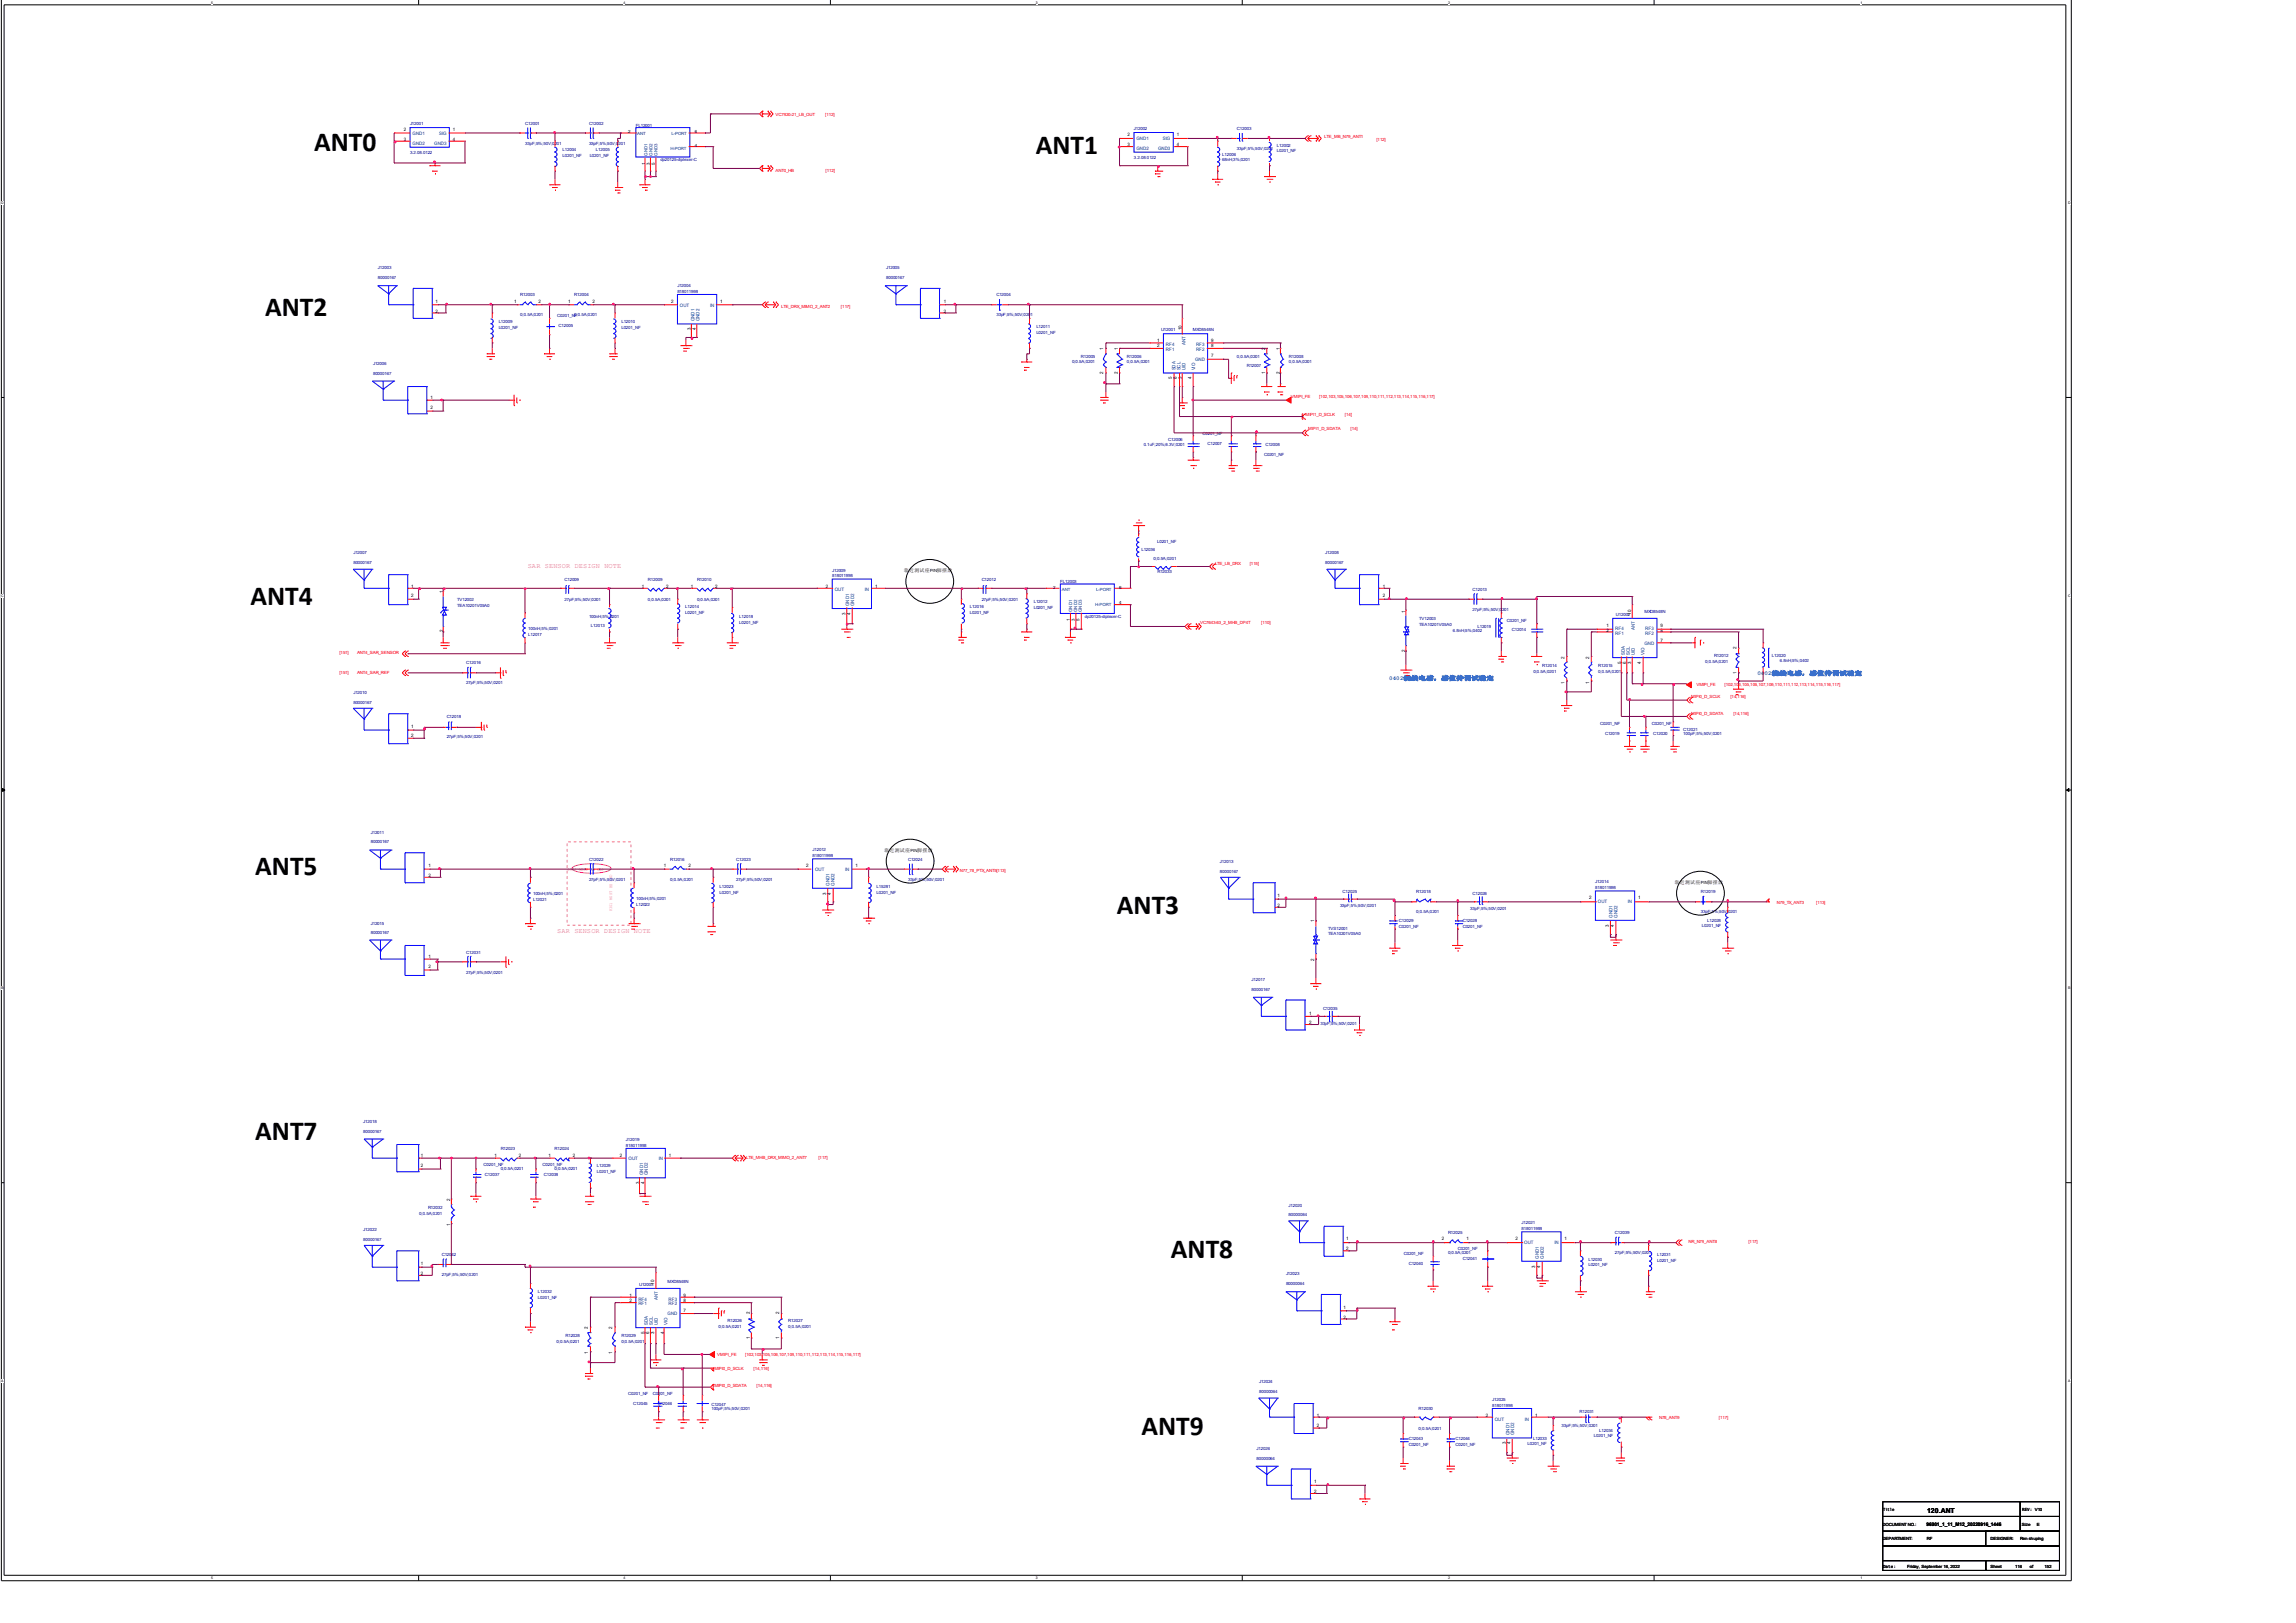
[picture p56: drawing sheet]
<svg xmlns="http://www.w3.org/2000/svg" width="297mm" height="210mm" viewBox="0 0 297 210" stroke-linecap="round" stroke-linejoin="round" font-family="sans-serif">
<defs><g id="words">
<g font-size="3.6">
<text x="40.6" y="19.6">ANT0</text>
<text x="134" y="19.9">ANT1</text>
<text x="34.3" y="40.9">ANT2</text>
<text x="32.4" y="78.3">ANT4</text>
<text x="33" y="113.2">ANT5</text>
<text x="144.5" y="118.3">ANT3</text>
<text x="33" y="147.5">ANT7</text>
<text x="151.5" y="162.8">ANT8</text>
<text x="147.7" y="185.6">ANT9</text>
</g>
<g font-size=".9" fill="#f0f">
<text x="68.3" y="73.4">SAR SENSOR DESIGN NOTE</text>
<text x="72.1" y="120.7">SAR SENSOR DESIGN NOTE</text>
</g>
<text font-size=".9" x="249.3" y="195.7">120.ANT</text>
<g font-size=".8" fill="#0080c0">
<text x="179.7" y="88">0402绕线电感，感值待调试确定</text>
<text x="227.3" y="87.4">0402绕线电感，感值待调试确定</text>
</g>
<g font-size=".6">
<text x="52.2" y="17">2</text>
<text x="58.6" y="17">1</text>
<text x="81.3" y="17.1">2</text>
<text x="89.9" y="17.1">6</text>
<text x="145.9" y="17.6">2</text>
<text x="152.2" y="17.6">1</text>
<text x="52.2" y="18.2">3</text>
<text x="58.6" y="18.2">4</text>
<text x="83.4" y="21.3" transform="rotate(-90 83.4 21.3)">1</text>
<text x="84.1" y="21.3" transform="rotate(-90 84.1 21.3)">3</text>
<text x="84.7" y="21.3" transform="rotate(-90 84.7 21.3)">5</text>
<text x="89.9" y="19">4</text>
<text x="145.9" y="18.9">3</text>
<text x="152.2" y="18.9">4</text>
<text x="56.3" y="39.2">1</text>
<text x="56.3" y="40.5">2</text>
<text x="66.5" y="39.2">1</text>
<text x="69.7" y="39.2">2</text>
<text x="73.5" y="39.2">1</text>
<text x="76.7" y="39.2">2</text>
<text x="86.8" y="39.2">2</text>
<text x="93.2" y="39.2">1</text>
<text x="122.1" y="39.2">1</text>
<text x="122.1" y="40.5">2</text>
<text x="89.4" y="42.7" transform="rotate(-90 89.4 42.7)">3</text>
<text x="90" y="42.7" transform="rotate(-90 90 42.7)">4</text>
<text x="142.7" y="45.3" transform="rotate(-90 142.7 45.3)">1</text>
<text x="144.6" y="45.3" transform="rotate(-90 144.6 45.3)">1</text>
<text x="149.7" y="44.3">1</text>
<text x="149.7" y="44.9">2</text>
<text x="152.9" y="42.7" transform="rotate(-90 152.9 42.7)">10</text>
<text x="156.7" y="46.2">7</text>
<text x="156.7" y="44.9">8</text>
<text x="156.7" y="44.3">9</text>
<text x="163.7" y="45.3" transform="rotate(-90 163.7 45.3)">2</text>
<text x="165.6" y="45.3" transform="rotate(-90 165.6 45.3)">1</text>
<text x="55.7" y="51.6">1</text>
<text x="55.7" y="52.9">2</text>
<text x="142.7" y="48.4" transform="rotate(-90 142.7 48.4)">2</text>
<text x="144.6" y="48.4" transform="rotate(-90 144.6 48.4)">2</text>
<text x="151.6" y="49.1" transform="rotate(-90 151.6 49.1)">5</text>
<text x="152.2" y="49.1" transform="rotate(-90 152.2 49.1)">6</text>
<text x="152.9" y="49.1" transform="rotate(-90 152.9 49.1)">3</text>
<text x="154.1" y="49.1" transform="rotate(-90 154.1 49.1)">4</text>
<text x="163.7" y="48.4" transform="rotate(-90 163.7 48.4)">1</text>
<text x="165.6" y="48.4" transform="rotate(-90 165.6 48.4)">2</text>
<text x="53.2" y="76">1</text>
<text x="53.2" y="77.3">2</text>
<text x="57.3" y="76.7" transform="rotate(-90 57.3 76.7)">1</text>
<text x="83" y="76">1</text>
<text x="86.2" y="76">2</text>
<text x="89.4" y="76">1</text>
<text x="92.5" y="76">2</text>
<text x="106.8" y="76">2</text>
<text x="113.2" y="76">1</text>
<text x="116.9" y="74">靠近测试座</text>
<text x="120.3" y="74">PIN</text>
<text x="121.2" y="74">脚摆放</text>
<text x="136.2" y="76.2">2</text>
<text x="144.8" y="76.2">6</text>
<text x="178.9" y="76">1</text>
<text x="178.9" y="77.3">2</text>
<text x="57.3" y="81.8" transform="rotate(-90 57.3 81.8)">2</text>
<text x="109.4" y="79.6" transform="rotate(-90 109.4 79.6)">3</text>
<text x="110" y="79.6" transform="rotate(-90 110 79.6)">4</text>
<text x="138.4" y="80.4" transform="rotate(-90 138.4 80.4)">1</text>
<text x="139" y="80.4" transform="rotate(-90 139 80.4)">3</text>
<text x="139.7" y="80.4" transform="rotate(-90 139.7 80.4)">5</text>
<text x="144.8" y="78.1">4</text>
<text x="181.8" y="79.3" transform="rotate(-90 181.8 79.3)">1</text>
<text x="207.8" y="81.1">1</text>
<text x="207.8" y="81.7">2</text>
<text x="211" y="79.6" transform="rotate(-90 211 79.6)">10</text>
<text x="214.8" y="83">7</text>
<text x="214.8" y="81.7">8</text>
<text x="214.8" y="81.1">9</text>
<text x="181.8" y="84.3" transform="rotate(-90 181.8 84.3)">2</text>
<text x="202.4" y="88.4" transform="rotate(-90 202.4 88.4)">1</text>
<text x="202.4" y="85.3" transform="rotate(-90 202.4 85.3)">2</text>
<text x="205.6" y="88.4" transform="rotate(-90 205.6 88.4)">1</text>
<text x="205.6" y="85.3" transform="rotate(-90 205.6 85.3)">2</text>
<text x="209.7" y="85.9" transform="rotate(-90 209.7 85.9)">5</text>
<text x="210.4" y="85.9" transform="rotate(-90 210.4 85.9)">6</text>
<text x="211" y="85.9" transform="rotate(-90 211 85.9)">3</text>
<text x="212.3" y="85.9" transform="rotate(-90 212.3 85.9)">4</text>
<text x="224.6" y="87.2" transform="rotate(-90 224.6 87.2)">1</text>
<text x="224.6" y="84" transform="rotate(-90 224.6 84)">2</text>
<text x="53.2" y="94.1">1</text>
<text x="53.2" y="95.4">2</text>
<text x="55.4" y="112.2">1</text>
<text x="55.4" y="113.5">2</text>
<text x="85.9" y="112.2">1</text>
<text x="89.1" y="112.2">2</text>
<text x="104.3" y="112.2">2</text>
<text x="110.6" y="112.2">1</text>
<text x="114.4" y="110.2">靠近测试座</text>
<text x="117.8" y="110.2">PIN</text>
<text x="118.7" y="110.2">脚摆放</text>
<text x="106.8" y="115.7" transform="rotate(-90 106.8 115.7)">3</text>
<text x="107.5" y="115.7" transform="rotate(-90 107.5 115.7)">4</text>
<text x="165.3" y="116">1</text>
<text x="165.3" y="117.3">2</text>
<text x="170" y="119.3" transform="rotate(-90 170 119.3)">1</text>
<text x="205.6" y="116.4">2</text>
<text x="208.1" y="119.9" transform="rotate(-90 208.1 119.9)">3</text>
<text x="208.7" y="119.9" transform="rotate(-90 208.7 119.9)">4</text>
<text x="211.9" y="116.4">1</text>
<text x="216.6" y="114.3">靠近测试座</text>
<text x="220" y="114.3">PIN</text>
<text x="220.9" y="114.3">脚摆放</text>
<text x="55.4" y="124">1</text>
<text x="55.4" y="125.3">2</text>
<text x="170" y="124.3" transform="rotate(-90 170 124.3)">2</text>
<text x="169.4" y="131.3">1</text>
<text x="169.4" y="132.5">2</text>
<text x="54.4" y="149.7">1</text>
<text x="64" y="149.7">1</text>
<text x="67.1" y="149.7">2</text>
<text x="70.9" y="149.7">1</text>
<text x="74.1" y="149.7">2</text>
<text x="80.2" y="149.7">2</text>
<text x="86.5" y="149.7">1</text>
<text x="54.4" y="151">2</text>
<text x="58.3" y="155.5" transform="rotate(-90 58.3 155.5)">2</text>
<text x="82.7" y="153.2" transform="rotate(-90 82.7 153.2)">3</text>
<text x="83.4" y="153.2" transform="rotate(-90 83.4 153.2)">4</text>
<text x="58.3" y="158.6" transform="rotate(-90 58.3 158.6)">1</text>
<text x="174.1" y="160.5">1</text>
<text x="174.1" y="161.8">2</text>
<text x="186.5" y="160.5">2</text>
<text x="189.7" y="160.5">1</text>
<text x="196" y="160.5">2</text>
<text x="202.4" y="160.5">1</text>
<text x="54.4" y="163.7">1</text>
<text x="54.4" y="164.9">2</text>
<text x="81.4" y="167.8">1</text>
<text x="84.6" y="166.2" transform="rotate(-90 84.6 166.2)">10</text>
<text x="88.4" y="167.8">9</text>
<text x="198.6" y="164" transform="rotate(-90 198.6 164)">3</text>
<text x="199.2" y="164" transform="rotate(-90 199.2 164)">4</text>
<text x="76" y="172" transform="rotate(-90 76 172)">2</text>
<text x="79.2" y="172" transform="rotate(-90 79.2 172)">2</text>
<text x="81.4" y="168.4">2</text>
<text x="83.4" y="172.6" transform="rotate(-90 83.4 172.6)">5</text>
<text x="84" y="172.6" transform="rotate(-90 84 172.6)">6</text>
<text x="84.6" y="172.6" transform="rotate(-90 84.6 172.6)">3</text>
<text x="85.9" y="172.6" transform="rotate(-90 85.9 172.6)">4</text>
<text x="88.4" y="169.7">7</text>
<text x="88.4" y="168.4">8</text>
<text x="97" y="173.2" transform="rotate(-90 97 173.2)">1</text>
<text x="97" y="170.1" transform="rotate(-90 97 170.1)">2</text>
<text x="100.8" y="173.2" transform="rotate(-90 100.8 173.2)">1</text>
<text x="100.8" y="170.1" transform="rotate(-90 100.8 170.1)">2</text>
<text x="173.8" y="169.4">1</text>
<text x="173.8" y="170.6">2</text>
<text x="76" y="175.1" transform="rotate(-90 76 175.1)">1</text>
<text x="79.2" y="175.1" transform="rotate(-90 79.2 175.1)">1</text>
<text x="170.3" y="183.3">1</text>
<text x="170.3" y="184.6">2</text>
<text x="192.2" y="183.3">2</text>
<text x="198.6" y="183.3">1</text>
<text x="170" y="191.9">1</text>
<text x="194.8" y="186.9" transform="rotate(-90 194.8 186.9)">3</text>
<text x="195.4" y="186.9" transform="rotate(-90 195.4 186.9)">4</text>
<text x="170" y="193.2">2</text>
<text x="243.5" y="197.4">DOCUMENT NO.:</text>
<text x="243.6" y="195.5">Title</text>
<text x="249.2" y="197.4">96901_1_11_M12_20220916_1446</text>
<text x="261.6" y="197.4">Size</text>
<text x="261.6" y="195.5">REV: V10</text>
<text x="263.5" y="197.4">E</text>
<text x="243.5" y="199.3">DEPARTMENT:</text>
<text x="243.6" y="202.8">Date:</text>
<text x="246.7" y="202.9">Friday, September 16, 2022</text>
<text x="249.2" y="199.3">RF</text>
<text x="257.5" y="199.3">DESIGNER:</text>
<text x="257.5" y="202.9">Sheet</text>
<text x="260.7" y="202.9">116</text>
<text x="261.3" y="199.3">Ren shuping</text>
<text x="262.6" y="202.9">of</text>
<text x="264.5" y="202.9">152</text>
</g>
<g font-size=".6" fill="#000080">
<text x="53" y="16.1">J12001</text>
<text x="67.9" y="16.1">C12001</text>
<text x="76.2" y="16.1">C12002</text>
<text x="82.2" y="16.4">FL12001</text>
<text x="146.7" y="16.8">J12002</text>
<text x="160" y="16.8">C12003</text>
<text x="53" y="20">3.2.08.0122</text>
<text x="67.9" y="18.7">33pF;5%;50V;0201</text>
<text x="72.8" y="19.6">L12004</text>
<text x="72.8" y="20.4">L0201_NF</text>
<text x="76.2" y="18.7">33pF;5%;50V;0201</text>
<text x="76.3" y="20.4">L0201_NF</text>
<text x="77.1" y="19.6">L12005</text>
<text x="85.4" y="20.9">dp20125-diplexer-C</text>
<text x="146.7" y="20.6">3.2.08.0122</text>
<text x="158.1" y="20.2">L12006</text>
<text x="158.1" y="20.9">68nH;3%;0201</text>
<text x="160" y="19.3">33pF;5%;50V;0201</text>
<text x="165.2" y="19">L12002</text>
<text x="165.2" y="19.7">L0201_NF</text>
<text x="48.9" y="34.8">J12003</text>
<text x="114.6" y="34.8">J12005</text>
<text x="48.9" y="36.1">80000167</text>
<text x="64.5" y="41.8">L12009</text>
<text x="67.3" y="38.4">R12003</text>
<text x="67.3" y="40.9">0;0.5A;0201</text>
<text x="72.1" y="41.1">C0201_NF</text>
<text x="74.3" y="38.4">R12004</text>
<text x="74.3" y="40.9">0;0.5A;0201</text>
<text x="80.4" y="41.8">L12010</text>
<text x="87.6" y="37.1">J12004</text>
<text x="87.6" y="37.9">818011998</text>
<text x="114.6" y="36.1">80000167</text>
<text x="128.9" y="38.4">C12004</text>
<text x="128.9" y="40.9">33pF;5%;50V;0201</text>
<text x="48.3" y="47.2">J12006</text>
<text x="64.5" y="42.6">L0201_NF</text>
<text x="72.3" y="42.3">C12005</text>
<text x="80.4" y="42.6">L0201_NF</text>
<text x="134.1" y="42.5">L12011</text>
<text x="134.1" y="43.2">L0201_NF</text>
<text x="138.7" y="47">0;0.5A;0201</text>
<text x="139.8" y="46.3">R12005</text>
<text x="145.8" y="46.3">R12006</text>
<text x="145.8" y="47">0;0.5A;0201</text>
<text x="150.2" y="42.8">U12001</text>
<text x="154.3" y="42.8">MXD8548N</text>
<text x="160" y="46.3">0;0.5A;0201</text>
<text x="161.3" y="47.5">R12007</text>
<text x="166.7" y="46.3">R12008</text>
<text x="166.7" y="47">0;0.5A;0201</text>
<text x="48.3" y="48.5">80000167</text>
<text x="147.9" y="57.7">0.1uF;20%;6.3V;0201</text>
<text x="151.1" y="57.1">C12006</text>
<text x="155.6" y="56.3">C0201_NF</text>
<text x="156.2" y="57.6">C12007</text>
<text x="163.5" y="59">C0201_NF</text>
<text x="163.7" y="57.7">C12008</text>
<text x="45.7" y="71.7">J12007</text>
<text x="147.6" y="71.2">L12036</text>
<text x="149.7" y="70.3">L0201_NF</text>
<text x="171.4" y="71.7">J12008</text>
<text x="45.7" y="72.9">80000167</text>
<text x="59.1" y="77.7">TV12002</text>
<text x="73" y="75.2">C12009</text>
<text x="73" y="77.8">27pF;5%;50V;0201</text>
<text x="83.8" y="75.2">R12009</text>
<text x="83.8" y="77.8">0;0.5A;0201</text>
<text x="90.2" y="75.2">R12010</text>
<text x="90.2" y="77.8">0;0.5A;0201</text>
<text x="107.6" y="74">J12009</text>
<text x="107.6" y="74.7">818011998</text>
<text x="127" y="75.2">C12012</text>
<text x="127" y="77.8">27pF;5%;50V;0201</text>
<text x="137.1" y="75.5">FL12003</text>
<text x="149.2" y="72.5">0;0.5A;0201</text>
<text x="149.7" y="74.1">R12033</text>
<text x="171.4" y="72.9">80000167</text>
<text x="190.5" y="76.5">C12013</text>
<text x="59.1" y="78.5">TEA10201V05A0</text>
<text x="68.3" y="82.3">L12017</text>
<text x="68.3" y="81.6">100nH;5%;0201</text>
<text x="76.2" y="79.9">100nH;5%;0201</text>
<text x="76.4" y="81.1">L12013</text>
<text x="88.6" y="78.7">L12014</text>
<text x="88.6" y="79.4">L0201_NF</text>
<text x="95.6" y="79.9">L12018</text>
<text x="95.6" y="80.7">L0201_NF</text>
<text x="125.5" y="78.7">L12016</text>
<text x="125.5" y="79.4">L0201_NF</text>
<text x="133.7" y="78">L12012</text>
<text x="133.7" y="78.8">L0201_NF</text>
<text x="140.3" y="79.9">dp20125-diplexer-C</text>
<text x="183.6" y="80.3">TV12003</text>
<text x="183.6" y="81">TEA10201V05A0</text>
<text x="187.9" y="81.8">6.8nH;5%;0402</text>
<text x="190.5" y="79">27pF;5%;50V;0201</text>
<text x="191.1" y="81.2">L12019</text>
<text x="194.9" y="80.4">C0201_NF</text>
<text x="195.6" y="81.7">C12014</text>
<text x="209" y="79.7">U12002</text>
<text x="212.7" y="79.3">MXD8548N</text>
<text x="45.7" y="89.8">J12010</text>
<text x="60.3" y="86">C12016</text>
<text x="60.3" y="88.6">27pF;5%;50V;0201</text>
<text x="198.4" y="87">0;0.5A;0201</text>
<text x="199.5" y="86.3">R12014</text>
<text x="206.7" y="86.3">R12015</text>
<text x="206.7" y="87">0;0.5A;0201</text>
<text x="220.6" y="85.8">0;0.5A;0201</text>
<text x="221.7" y="85">R12012</text>
<text x="229.2" y="85">L12020</text>
<text x="230.2" y="85.6">6.8nH;5%;0402</text>
<text x="45.7" y="91.1">80000167</text>
<text x="57.8" y="93">C12018</text>
<text x="57.8" y="95.5">27pF;5%;50V;0201</text>
<text x="207" y="93.8">C0201_NF</text>
<text x="207.6" y="95">C12019</text>
<text x="213.7" y="93.8">C0201_NF</text>
<text x="213.8" y="95">C12020</text>
<text x="217.7" y="94.5">C12021</text>
<text x="217.7" y="95.1">100pF;5%;50V;0201</text>
<text x="48" y="107.9">J12011</text>
<text x="48" y="109.1">80000167</text>
<text x="76.2" y="111.4">C12022</text>
<text x="76.2" y="114">27pF;5%;50V;0201</text>
<text x="86.7" y="111.4">R12016</text>
<text x="86.7" y="114">0;0.5A;0201</text>
<text x="95.2" y="111.4">C12023</text>
<text x="95.2" y="114">27pF;5%;50V;0201</text>
<text x="105.1" y="110.2">J12012</text>
<text x="105.1" y="110.9">818011998</text>
<text x="117.5" y="111.4">C12024</text>
<text x="117.5" y="114">33pF;5%;50V;0201</text>
<text x="157.8" y="111.7">J12013</text>
<text x="157.8" y="112.9">80000167</text>
<text x="48" y="119.6">J12015</text>
<text x="69" y="116.6">L12021</text>
<text x="69" y="115.9">100nH;5%;0201</text>
<text x="82.3" y="117.3">L12022</text>
<text x="82.3" y="116.5">100nH;5%;0201</text>
<text x="93.1" y="114.9">L12023</text>
<text x="93.1" y="115.6">L0201_NF</text>
<text x="113.4" y="114.9">L15281</text>
<text x="113.4" y="115.6">L0201_NF</text>
<text x="173.3" y="117.4">33pF;5%;50V;0201</text>
<text x="173.7" y="115.5">C12025</text>
<text x="181" y="119.3">C12029</text>
<text x="183.2" y="115.5">R12018</text>
<text x="183.2" y="118.1">0;0.5A;0201</text>
<text x="189.2" y="119.3">C12028</text>
<text x="190.2" y="117.7">33pF;5%;50V;0201</text>
<text x="190.5" y="115.8">C12026</text>
<text x="206.4" y="114.3">J12014</text>
<text x="206.4" y="115.1">818011998</text>
<text x="220" y="115.5">R12019</text>
<text x="220" y="118.1">33pF;5%;50V;0201</text>
<text x="220.2" y="119.9">L0201_NF</text>
<text x="220.8" y="119.3">L12028</text>
<text x="48" y="120.9">80000167</text>
<text x="60.3" y="123.4">C12031</text>
<text x="171.8" y="120.3">TVS12001</text>
<text x="171.8" y="121">TEA10201V05A0</text>
<text x="181" y="120.1">C0201_NF</text>
<text x="189.2" y="120.1">C0201_NF</text>
<text x="60.3" y="126">27pF;5%;50V;0201</text>
<text x="161.9" y="126.9">J12017</text>
<text x="161.9" y="128.2">80000167</text>
<text x="171.1" y="130.7">C12035</text>
<text x="170.8" y="132.6">33pF;5%;50V;0201</text>
<text x="47" y="145.3">J12018</text>
<text x="47" y="146.6">80000167</text>
<text x="64.8" y="148.8">R12023</text>
<text x="71.7" y="148.8">R12024</text>
<text x="81" y="147.6">J12019</text>
<text x="81" y="148.4">818011998</text>
<text x="62.6" y="150.9">C0201_NF</text>
<text x="62.7" y="152.2">C12037</text>
<text x="64.8" y="151.4">0;0.5A;0201</text>
<text x="70.2" y="150.9">C0201_NF</text>
<text x="70.4" y="152.2">C12038</text>
<text x="71.7" y="151.4">0;0.5A;0201</text>
<text x="77.2" y="151">L12029</text>
<text x="77.2" y="151.8">L0201_NF</text>
<text x="47" y="159.3">J12022</text>
<text x="47" y="160.6">80000167</text>
<text x="54.2" y="157.2">0;0.5A;0201</text>
<text x="55.4" y="156.5">R12032</text>
<text x="166.7" y="156.1">J12020</text>
<text x="166.7" y="157.4">80000064</text>
<text x="187.3" y="159.6">R12025</text>
<text x="188.6" y="161.7">C0201_NF</text>
<text x="196.8" y="158.4">J12021</text>
<text x="196.8" y="159.2">818011998</text>
<text x="208.9" y="159.6">C12039</text>
<text x="57.1" y="162.5">C12042</text>
<text x="57.1" y="165.1">27pF;5%;50V;0201</text>
<text x="69.6" y="167.3">L12032</text>
<text x="82.7" y="166.4">U12003</text>
<text x="86.4" y="166">MXD8548N</text>
<text x="166.4" y="165">J12023</text>
<text x="166.4" y="166.3">80000064</text>
<text x="181.6" y="162.3">C0201_NF</text>
<text x="182.2" y="163.6">C12040</text>
<text x="187.3" y="162.2">0;0.5A;0201</text>
<text x="189.2" y="163">C12041</text>
<text x="205.5" y="163.1">L12030</text>
<text x="205.5" y="163.9">L0201_NF</text>
<text x="208.9" y="162.2">27pF;5%;50V;0201</text>
<text x="214.4" y="162.5">L12031</text>
<text x="214.4" y="163.2">L0201_NF</text>
<text x="69.6" y="168">L0201_NF</text>
<text x="72" y="173.7">0;0.5A;0201</text>
<text x="73.1" y="173">R12028</text>
<text x="80.4" y="173">R12029</text>
<text x="80.4" y="173.7">0;0.5A;0201</text>
<text x="93" y="171.8">0;0.5A;0201</text>
<text x="94.1" y="171.1">R12026</text>
<text x="102" y="171.1">R12027</text>
<text x="102" y="171.8">0;0.5A;0201</text>
<text x="162.9" y="179">J12024</text>
<text x="81.3" y="180.5">C0201_NF</text>
<text x="81.9" y="181.7">C12045</text>
<text x="84.4" y="180.5">C0201_NF</text>
<text x="85.1" y="181.7">C12046</text>
<text x="92" y="181.9">C12047</text>
<text x="92" y="182.4">100pF;5%;50V;0201</text>
<text x="162.9" y="180.3">80000064</text>
<text x="183.5" y="182.5">R12030</text>
<text x="183.5" y="185.1">0;0.5A;0201</text>
<text x="193" y="181.3">J12025</text>
<text x="193" y="182">818011998</text>
<text x="202" y="184.7">33pF;5%;50V;0201</text>
<text x="204.3" y="182.8">R12031</text>
<text x="206.2" y="186">L0201_NF</text>
<text x="206.9" y="185.3">L12034</text>
<text x="162.5" y="187.6">J12026</text>
<text x="162.5" y="188.8">80000064</text>
<text x="182.2" y="186.3">C12043</text>
<text x="182.2" y="187.1">C0201_NF</text>
<text x="188.3" y="186.3">C12044</text>
<text x="188.3" y="187.1">C0201_NF</text>
<text x="197.6" y="186.9">L0201_NF</text>
<text x="198.3" y="186.3">L12033</text>
</g>
<g font-size=".6" fill="#004080">
<text x="53.4" y="17.4">GND1</text>
<text x="56.8" y="17.4">SIG</text>
<text x="82.4" y="17.4">ANT</text>
<text x="86.9" y="17.4">L-PORT</text>
<text x="53.4" y="18.7">GND2</text>
<text x="56.2" y="18.7">GND3</text>
<text x="83.8" y="20.2" transform="rotate(-90 83.8 20.2)">GND1</text>
<text x="84.4" y="20.2" transform="rotate(-90 84.4 20.2)">GND2</text>
<text x="85" y="20.2" transform="rotate(-90 85 20.2)">GND3</text>
<text x="86.7" y="19.3">H-PORT</text>
<text x="147" y="18.1">GND1</text>
<text x="147" y="19.3">GND2</text>
<text x="149.8" y="19.3">GND3</text>
<text x="150.4" y="18.1">SIG</text>
<text x="88" y="39.7">OUT</text>
<text x="89.8" y="41.6" transform="rotate(-90 89.8 41.6)">GND1</text>
<text x="90.5" y="41.6" transform="rotate(-90 90.5 41.6)">GND2</text>
<text x="91.9" y="39.7">IN</text>
<text x="150.8" y="44.7">RF4</text>
<text x="150.8" y="45.4">RF1</text>
<text x="152.1" y="47.9" transform="rotate(-90 152.1 47.9)">SDA</text>
<text x="152.7" y="47.9" transform="rotate(-90 152.7 47.9)">SCL</text>
<text x="153.3" y="47.9" transform="rotate(-90 153.3 47.9)">UID</text>
<text x="153.3" y="44.7" transform="rotate(-90 153.3 44.7)">ANT</text>
<text x="154.6" y="46.7">GND</text>
<text x="154.6" y="47.9" transform="rotate(-90 154.6 47.9)">VIO</text>
<text x="154.7" y="45.4">RF2</text>
<text x="154.7" y="44.7">RF3</text>
<text x="108" y="76.5">OUT</text>
<text x="111.9" y="76.5">IN</text>
<text x="137.4" y="76.5">ANT</text>
<text x="141.8" y="76.5">L-PORT</text>
<text x="109.9" y="78.4" transform="rotate(-90 109.9 78.4)">GND1</text>
<text x="110.5" y="78.4" transform="rotate(-90 110.5 78.4)">GND2</text>
<text x="138.7" y="79.2" transform="rotate(-90 138.7 79.2)">GND1</text>
<text x="139.3" y="79.2" transform="rotate(-90 139.3 79.2)">GND2</text>
<text x="140" y="79.2" transform="rotate(-90 140 79.2)">GND3</text>
<text x="141.7" y="78.4">H-PORT</text>
<text x="208.9" y="81.6">RF4</text>
<text x="208.9" y="82.2">RF1</text>
<text x="211.5" y="81.5" transform="rotate(-90 211.5 81.5)">ANT</text>
<text x="212.7" y="83.5">GND</text>
<text x="212.8" y="82.2">RF2</text>
<text x="212.8" y="81.6">RF3</text>
<text x="210.2" y="84.8" transform="rotate(-90 210.2 84.8)">SDA</text>
<text x="210.8" y="84.8" transform="rotate(-90 210.8 84.8)">SCL</text>
<text x="211.5" y="84.8" transform="rotate(-90 211.5 84.8)">UID</text>
<text x="212.7" y="84.8" transform="rotate(-90 212.7 84.8)">VIO</text>
<text x="105.4" y="112.7">OUT</text>
<text x="109.3" y="112.7">IN</text>
<text x="107.3" y="114.6" transform="rotate(-90 107.3 114.6)">GND1</text>
<text x="108" y="114.6" transform="rotate(-90 108 114.6)">GND2</text>
<text x="206.7" y="116.8">OUT</text>
<text x="208.6" y="118.8" transform="rotate(-90 208.6 118.8)">GND1</text>
<text x="209.2" y="118.8" transform="rotate(-90 209.2 118.8)">GND2</text>
<text x="210.6" y="116.8">IN</text>
<text x="81.3" y="150.2">OUT</text>
<text x="83.2" y="152.1" transform="rotate(-90 83.2 152.1)">GND1</text>
<text x="83.8" y="152.1" transform="rotate(-90 83.8 152.1)">GND2</text>
<text x="85.2" y="150.2">IN</text>
<text x="197.2" y="161">OUT</text>
<text x="201.1" y="161">IN</text>
<text x="199.1" y="162.9" transform="rotate(-90 199.1 162.9)">GND1</text>
<text x="199.7" y="162.9" transform="rotate(-90 199.7 162.9)">GND2</text>
<text x="82.6" y="168.3">RF4</text>
<text x="82.6" y="168.9">RF1</text>
<text x="83.8" y="171.5" transform="rotate(-90 83.8 171.5)">SDA</text>
<text x="84.5" y="171.5" transform="rotate(-90 84.5 171.5)">SCL</text>
<text x="85.1" y="171.5" transform="rotate(-90 85.1 171.5)">UID</text>
<text x="85.1" y="168.2" transform="rotate(-90 85.1 168.2)">ANT</text>
<text x="86.4" y="170.2">GND</text>
<text x="86.4" y="171.5" transform="rotate(-90 86.4 171.5)">VIO</text>
<text x="86.5" y="168.9">RF2</text>
<text x="86.5" y="168.3">RF3</text>
<text x="193.4" y="183.8">OUT</text>
<text x="195.2" y="185.7" transform="rotate(-90 195.2 185.7)">GND1</text>
<text x="195.9" y="185.7" transform="rotate(-90 195.9 185.7)">GND2</text>
<text x="197.3" y="183.8">IN</text>
</g>
<g font-size=".6" fill="#f00">
<text x="100.3" y="15">VC7920-21_LB_OUT</text>
<text x="106.8" y="15">[112]</text>
<text x="171.3" y="17.9">LTE_MB_N79_ANT1</text>
<text x="100.3" y="22.3">ANT0_HB</text>
<text x="106.8" y="22.3">[112]</text>
<text x="178" y="18.2">[112]</text>
<text x="101" y="39.8">LTE_DRX_MIMO_2_ANT2</text>
<text x="108.8" y="39.8">[117]</text>
<text x="167" y="51.6">VMIPI_FE</text>
<text x="168.9" y="53.8">MIPI1_D_SCLK</text>
<text x="170.6" y="51.6">[102,103,105,106,107,109,110,111,112,113,114,115,116,117]</text>
<text x="174" y="53.8">[14]</text>
<text x="169.2" y="55.7">MIPI1_D_SDATA</text>
<text x="174.7" y="55.7">[14]</text>
<text x="157.2" y="73.2">LTE_LB_DRX</text>
<text x="161.7" y="73.2">[115]</text>
<text x="155.3" y="80.7">VC7643-63_2_MHB_DP4T</text>
<text x="163.1" y="80.7">[110]</text>
<text x="43.9" y="84.6">[151]</text>
<text x="43.9" y="87.2">[151]</text>
<text x="46.2" y="84.6">ANT4_SAR_SENSOR</text>
<text x="46.2" y="87.2">ANT4_SAR_REF</text>
<text x="219.4" y="88.8">VMIPI_FE</text>
<text x="223.1" y="88.8">[102,103,105,106,107,109,110,111,112,113,114,115,116,117]</text>
<text x="218.8" y="90.3">MIPI0_D_SCLK</text>
<text x="218.8" y="92.5">MIPI0_D_SDATA</text>
<text x="223.8" y="90.3">[14,116]</text>
<text x="224.2" y="92.5">[14,116]</text>
<text x="124.2" y="112.8">N77_78_PTX_ANT5[113]</text>
<text x="229.8" y="117">N79_TX_ANT3</text>
<text x="234.9" y="117">[113]</text>
<text x="96.5" y="149.9">LTE_MHB_DRX_MIMO_2_ANT7</text>
<text x="105.9" y="149.9">[117]</text>
<text x="218.4" y="160.8">NR_N79_ANT8</text>
<text x="226.2" y="160.8">[117]</text>
<text x="92.4" y="177.3">MIPI0_D_SCLK</text>
<text x="92.4" y="179.5">MIPI0_D_SDATA</text>
<text x="92.8" y="175.5">VMIPI_FE</text>
<text x="96.4" y="175.5">[102,103,105,106,107,109,110,111,112,113,114,115,116,117]</text>
<text x="97.5" y="177.3">[14,116]</text>
<text x="97.9" y="179.5">[14,116]</text>
<text x="214.6" y="183.6">N78_ANT9</text>
<text x="222.4" y="183.6">[117]</text>
</g>
<g font-size=".6" fill="#f0f">
<text x="73.4" y="112.7">C301 MUST BE CAP</text>
<text x="79.2" y="117.9" transform="rotate(-90 79.2 117.9)">R301 MUST BE IND</text>
</g>
<g font-size=".5">
<text x="27.3" y=".5">5</text>
<text x="80.6" y=".5">4</text>
<text x="134" y=".5">3</text>
<text x="187.3" y=".5">2</text>
<text x="240.7" y=".5">1</text>
<text x=".2" y="26.4">D</text>
<text x="267.5" y="26.4">D</text>
<text x=".2" y="77.2">C</text>
<text x="267.5" y="77.2">C</text>
<text x=".2" y="128">B</text>
<text x="267.5" y="128">B</text>
<text x=".2" y="178.8">A</text>
<text x="267.5" y="178.8">A</text>
<text x="27.3" y="204.3">5</text>
<text x="80.6" y="204.3">4</text>
<text x="134" y="204.3">3</text>
<text x="187.3" y="204.3">2</text>
<text x="240.7" y="204.3">1</text>
</g>
</g></defs>
<path d="M.2 -.1v204.6h267.7v-204.6M.5 .6h266.7v203.2h-266.7z" fill="none" stroke="#000" stroke-width=".13"/>
<g fill="#fff">
<path d="M27.3 .1h.2v.5h-.2z"/>
<path d="M27.3 203.9h.2v.5h-.2z"/>
</g>
<path d="M54.2 -.1v.7M54.2 203.8v.7" fill="none" stroke="#000" stroke-width=".13"/>
<g fill="#fff">
<path d="M80.6 .1h.3v.5h-.3z"/>
<path d="M80.6 203.9h.3v.5h-.3z"/>
</g>
<path d="M107.4 -.1v.7M107.4 203.8v.7" fill="none" stroke="#000" stroke-width=".13"/>
<g fill="#fff">
<path d="M134 .1h.2v.5h-.2z"/>
<path d="M134 203.9h.2v.5h-.2z"/>
</g>
<path d="M160.7 -.1v.7M160.7 203.8v.7" fill="none" stroke="#000" stroke-width=".13"/>
<g fill="#fff">
<path d="M187.3 .1h.2v.5h-.2z"/>
<path d="M187.3 203.9h.2v.5h-.2z"/>
</g>
<path d="M214 -.1v.7M214 203.8v.7" fill="none" stroke="#000" stroke-width=".13"/>
<g fill="#fff">
<path d="M240.7 .1h.2v.5h-.2z"/>
<path d="M240.7 203.9h.2v.5h-.2z"/>
<path d="M.2 26h.3v.5h-.3z"/>
<path d="M267.5 26h.3v.5h-.3z"/>
<path d="M.2 76.8h.3v.5h-.3z"/>
<path d="M267.5 76.8h.3v.5h-.3z"/>
</g>
<path d="M.2 51.4h.3M267.2 51.4h.7" fill="none" stroke="#000" stroke-width=".13"/>
<g fill="#fff">
<path d="M.2 127.6h.2v.5h-.2z"/>
<path d="M267.5 127.6h.3v.5h-.3z"/>
</g>
<path d="M.2 102.2h.3M267.2 102.2h.7" fill="none" stroke="#000" stroke-width=".13"/>
<path d="M.3 102l.3 .2-.3 .2zM267.3 102.2l.3-.2v.4z" fill="#000" stroke="#000" stroke-width=".13"/>
<g fill="#fff">
<path d="M.2 178.4h.3v.5h-.3z"/>
<path d="M267.5 178.4h.3v.5h-.3z"/>
</g>
<g fill="none" stroke="#000" stroke-width=".13">
<path d="M117.9 73.5a3.2 3.2 0 0 1 5.4 1.1 3 3 0 0 1-1.2 2.9 3 3 0 0 1-3.2 .3 2.72 2.72 0 0 1-1-4.3zM115.3 109.6a3.2 3.2 0 0 1 5.4 1.2 3 3 0 0 1-1.2 2.9 3 3 0 0 1-3.1 .3 2.72 2.72 0 0 1-1.1-4.4zM217.6 113.8a3.2 3.2 0 0 1 5.4 1.1 3 3 0 0 1-1.2 3 3 3 0 0 1-3.2 .2 2.72 2.72 0 0 1-1-4.3zM.2 153h.3M267.2 153h.7M243.5 194.3h17.8v1.9h-17.8zM243.5 196.2h17.8v1.9h-17.8zM243.5 198.1h22.9v1.9h-22.9zM256.9 198.1h9.5v1.9h-9.5zM261.3 194.3h5.1v1.9h-5.1zM261.3 196.2h5.1v1.9h-5.1zM243.5 201.9h13.4v1.3h-13.4z"/>
<path d="M243.5 200h22.9v1.9h-22.9zM256.9 201.9h9.5v1.3h-9.5z"/>
</g>
<path d="M73.4 108.9h8.2v10.8h-8.2z" fill="none" stroke="#f0f" stroke-width=".13" stroke-dasharray=".4 .4 .4 .4 .4 .4 .4 .4" stroke-linecap="butt"/>
<path d="M74.1 112.2a6.8 6.8 0 0 1 4.8 0l.1 .2a1.43 1.43 0 0 1-1.2 .5l-2 .1a3.6 3.6 0 0 1-1.7-.5l-.1-.1z" fill="none" stroke="#f0f" stroke-width=".13"/>
<g fill="none" stroke="#f00" stroke-width=".13">
<path d="M51 17.2h.1M51 18.3h.1M51 17.2h2.1M51 18.3h2.1M58 17.2h2.1M58 18.3h2.1M60.1 18.3h.1M60.1 17.2h.1M67.2 17.2h.1M67.2 17.2h.7M68.6 17.2h.7M69.3 17.2h.1"/>
<path d="M71.8 18.3h.1M71.8 18.3v.7M75.7 17.2h.1M75.7 17.2h.7M76.7 17.2h.7M77.4 17.2h.1M79.9 18.3h.1M79.9 18.3v.7M80.3 17.2h.1M80.3 17.2h2.1M89.1 17.2h2.1M89.1 19h2.1"/>
<path d="M91.2 17.2h.1M91.2 19h.1M98.6 14.4h.1M98.6 15.1h.1M98.6 14.7h.1M98.6 14.4v.7M98.6 14.4l-.4 .3 .4 .4M98.6 14.7h1.1M99.3 14.4h.1M99.3 15.1h.1M99.3 14.4l.4 .3M99.7 15.1h.1"/>
<path d="M99.7 14.4h.1M99.7 14.4l.3 .3-.3 .4M99.7 14.7l-.4 .4M144.8 17.9h.1M144.8 19h.1M144.8 17.9h1.8M144.8 19h1.8M151.9 17.9h1.7M151.9 19h1.7M153.6 19h.1M153.6 17.9h.1M157.5 18.3h.1"/>
<path d="M157.5 18.3v.7M159.3 17.9h.1M159.3 17.9h.7M160.7 17.9h.7M161.4 17.9h.1M164.2 17.9h.1M164.2 17.9v.4M169.2 18.3h.1M169.2 17.6h.1M169.2 17.9h.1M169.2 17.6l-.4 .3 .4 .4M169.2 17.9l.3 .4"/>
<path d="M169.2 17.9h1.4M169.5 17.6h.1M169.5 18.3h.1M169.5 17.6l-.3 .3M170.2 18.3h.1M170.2 17.6h.1M170.2 17.6l.4 .3M170.6 17.6h.1M170.6 18.3h.1M170.6 17.6l.3 .3-.3 .4M170.6 17.9l-.4 .4M55.6 21.4h.1"/>
<path d="M55.6 21.4h1.4M55.9 22.1h.1M55.9 22.1h.7M55.9 39.4h.7M56.3 21.4h.1M56.3 22.5h.1M56.3 21.1v.3M56.6 39.4h.1M66.9 39.4h.1M66.9 39.4h.3M69.3 39.4h.7M70 39.4h.1"/>
<path d="M71.1 23.9h.1M71.1 23.9h1.4M71.4 24.3h.1M71.4 24.3h.7M71.8 23.9h.1M71.8 24.6h.1M71.8 22.1h.1M71.8 21.4v.7M71.8 23.2v.7M73.6 39.4h.1M73.6 39.4h.7M76.4 39.4h.3"/>
<path d="M76.7 39.4h.1M79.6 24.3h.1M79.6 24.6h.1M79.6 24.3h1M79.6 24.6h.7M79.9 24.3h.1M79.9 25h.1M79.9 22.1h.1M79.9 21.4v.7M79.9 23.6v.7M79.9 25h.4M82.7 23.9h.1"/>
<path d="M82.7 23.9h1.4M83.1 24.3h.1M83.1 24.3h.7M83.4 23.9h.1M83.4 24.6h.1M83.4 22.1h.1M83.4 24.6h.4M83.4 20.4v1.7M83.4 23.2v.7M84.1 22.1h.1M84.1 20.4v1.7M84.8 22.1h.1"/>
<path d="M84.8 20.4v1.7M85.9 39.4h.1M85.9 39.4h1.8M92.6 39.4h2.1M94.7 39.4h.1M98.6 21.4h.1M98.6 22.1h.1M98.6 21.8h.1M98.6 21.4v.7M98.6 21.4l-.4 .4 .4 .3M98.6 21.8h1.1M99 39.8h.1"/>
<path d="M99 39.1h.1M99 39.4h.1M99 39.1l-.4 .3 .4 .4M99 39.4l.3 .4M99 39.4h1.4M99.3 39.1h.1M99.3 39.8h.1M99.3 21.4h.1M99.3 22.1h.1M99.3 39.1l-.3 .3M99.3 21.4l.4 .4M99.7 22.1h.1"/>
<path d="M99.7 21.4h.1M99.7 21.4l.3 .4-.3 .3M99.7 21.8l-.4 .3M100 39.8h.1M100 39.1h.1M100 39.1l.4 .3M100.4 39.1h.1M100.4 39.8h.1M100.4 39.1l.3 .3-.3 .4M100.4 39.4l-.4 .4M121.5 39.4h.7M122.2 39.4h.1"/>
<path d="M128.2 39.4h.1M128.2 39.4h.7M129.6 39.4h.8M130.4 39.4h.1M149.4 22.1h.1M149.4 22.5h.1M149.4 22.1h1.1M149.4 22.5h.7M149.8 22.1h.1M149.8 22.9h.1M149.8 21.4v.7M149.8 22.9h.3"/>
<path d="M156.8 23.2h.1M156.8 23.2h1.4M157.2 23.6h.1M157.2 23.6h.7M157.5 23.2h.1M157.5 23.9h.1M157.5 22.1h.1M157.5 21.4v.7M157.5 22.5v.7M163.5 22.9h1.4M163.9 23.2h.7M164.2 22.9h.1"/>
<path d="M164.2 23.6h.1M164.2 21.4h.1M164.2 21.1v.3M164.2 22.1v.8M164.6 23.2h.1M164.9 22.9h.1M55.2 51.8h.7M55.2 53.2h.7M55.9 51.8h.1M55.9 53.2h.1M55.9 40.5h.7M56.6 40.5h.1"/>
<path d="M63 45.8h.1M63 46.1h.1M63 45.8h1M63 46.1h1M63.3 46.5h.1M63.3 46.5h.4M63.7 45.8h.1M63.7 40.5h.1M63.7 44.4h.1M63.7 40.5v.7M63.7 43.7v.7M63.7 45.1v.7"/>
<path d="M65.8 51.8h.7M66.5 51.8h.1M66.5 52.5h.1M66.5 51.1v1.4M66.9 52.1h.1M66.9 51.4v.7M67.2 51.8h.1M70.4 45.8h.1M70.4 45.8h1.4M70.7 46.1h.1M70.7 46.1h.7M71.1 45.8h.1"/>
<path d="M71.1 46.5h.1M71.1 43.3h.1M71.1 41.2h.1M71.1 41.2v.7M71.1 42.6v.7M71.1 45.1v.7M78.8 45.8h.1M78.8 46.1h.1M78.8 45.8h1.1M78.8 46.1h1.1M79.2 46.5h.1M79.2 46.5h.4"/>
<path d="M79.6 45.8h.1M79.6 40.5h.1M79.6 44.4h.1M79.6 40.5v.7M79.6 43.7v.7M79.6 45.1v.7M88 44.7h1.4M88.4 45.1h.7M88.4 45.4h.3M88.7 44.7h.1M88.7 45.4h.1M88.7 44v.7"/>
<path d="M89.1 45.1h.1M89.4 44.7h.1M89.4 43.7h.1M89.4 41.9v1.8M90.1 43.7h.1M90.1 41.9v1.8M121.5 40.5h.7M122.2 40.5h.1M132.1 46.8h.1M132.1 46.8h1.4M132.5 47.5h.1M132.5 47.9h.1"/>
<path d="M132.5 47.5h.7M132.5 47.9h.3M132.8 46.8h.1M132.8 46.5v.3M133.2 41.2h.1M133.2 45.1h.1M133.2 41.2v.7M133.2 44.4v.7M142.3 51.4h.1M142.3 51.8h.1M142.3 51.4h1.1M142.3 51.8h1.1"/>
<path d="M142.7 52.1h.1M142.7 52.1h.4M143.1 51.4h.1M143.1 45.1h.1M143.1 48.3h.1M143.1 45.1v.7M143.1 47.5v.8M143.1 50.7v.7M144.8 45.1h.1M144.8 48.3h.1M144.8 45.1v.7M144.8 47.5v.8"/>
<path d="M148.7 44.4h.1M148.7 45.1h.1M148.7 45.1h1.8M148.7 44.4h1.8M151.9 50h.1M151.9 48.3v1.7M152.6 52.1h.1M152.6 52.5h.1M152.6 50h.1M152.6 52.1h1M152.6 52.5h.7M152.6 48.3v1.7"/>
<path d="M152.9 52.1h.1M152.9 52.8h.1M152.9 50h.1M152.9 41.2h.1M152.9 41.2v2.1M152.9 48.3v1.7M152.9 51.4v.7M152.9 52.8h.4M153.6 59.5h1.4M154.3 59.5h.1M154.3 56.4h.1M154.3 58.5h.1"/>
<path d="M154.3 50h.1M154.3 48.3v1.7M154.3 56.4v.7M154.3 57.8v.7M154.3 59.2v.3M155 59.5h.1M156.1 45.1h2.1M156.1 46.5h2.1M156.1 44.4h2.1M158.2 46.5h.1M158.2 45.1h.1M158.2 44.4h.1"/>
<path d="M158.9 49h.4M159.3 49h.1M159.3 48.3h.1M159.3 58.5h.1M159.3 56.4h.1M159.3 48.3v1.4M159.3 56.4v.7M159.3 57.8v.7M159.3 59.5v.7M159.6 48.6h.1M159.6 48.6v.7M160 48.6h.1"/>
<path d="M160 48.6v.4M162.5 56.4h.1M162.5 58.5h.1M162.5 56.4v.7M162.5 57.8v.7M162.5 59.5v.7M163.2 50h.1M163.2 50h1.4M163.5 50.7h.1M163.5 50.7h.7M163.9 50h.1M163.9 51.1h.1"/>
<path d="M163.9 48.3h.1M163.9 45.1h.1M163.9 45.1v.7M163.9 47.5v.8M163.9 49.7v.3M165.3 50h.1M165.3 50.7h.1M165.3 50h1M165.3 50.7h.7M165.6 50h.1M165.6 51.1h.1M165.6 45.1h.1"/>
<path d="M165.6 48.3h.1M165.6 45.1v.7M165.6 47.5v.8M165.6 49.7v.3M165.6 51.1h.4M168.5 54.2h.1M168.5 53.5h.1M168.5 53.5v.7M168.8 53.5h.1M168.8 54.2h.1M168.8 56.4h.1M168.8 55.7h.1"/>
<path d="M168.8 53.5l-.3 .4 .3 .3M168.8 55.7l-.3 .3 .3 .4M169.2 55.7h.1M169.2 56.4h.1M169.2 55.7l-.4 .3 .4 .4M52.7 76.1h.7M52.7 77.5h.7M53.4 76.1h.1M53.4 77.5h.1M57.3 76.5h.1M57.3 76.5v.7M67.9 79.3h.1"/>
<path d="M67.9 79.3v.7M72.5 76.1h.1M72.5 76.1h.7M73.6 76.1h.7M74.3 76.1h.1M78.8 78.2h.1M78.8 78.2v.4M83.1 76.1h.1M83.1 76.1h.7M85.9 76.1h.4M86.3 76.1h.1M87.7 77.5h.1"/>
<path d="M87.7 77.5v.7M89.4 76.1h.1M89.4 76.1h.7M92.3 76.1h.3M92.6 76.1h.1M94.7 78.6h.1M94.7 78.6v.7M105.7 76.1h.1M105.7 76.1h2.1M109.5 78.6v2.1M110.2 78.6v2.1M112.7 76.1h1.8"/>
<path d="M114.5 76.1h.1M124.4 77.5h.1M124.4 77.5v.7M126.5 76.1h.1M126.5 76.1h.7M127.5 76.1h.7M128.2 76.1h.1M132.8 76.8h.1M132.8 76.8v.7M135.3 76.1h.1M135.3 76.1h1.8M138.5 79.3v2.1"/>
<path d="M139.2 79.3v2.1M139.9 79.3v2.1M144.1 76.1h2.1M144.1 78.2h2.1M146.2 76.1h.1M146.2 78.2h.1M146.6 68h1.4M146.9 67.7h.7M147.3 68h.1M147.3 67.3h.1M147.3 72.6h.1M147.3 69.1h.1"/>
<path d="M147.3 68v.7M147.3 69.1v.3M147.3 72.2v.4M147.6 67.7h.1M148 68h.1M149 73.3h.1M149 73.3h.4M151.5 73.3h.7M152.2 73.3h.1M154 60.2h.7M154.3 60.6h.1M154.7 60.2h.1"/>
<path d="M156.8 73.7h.1M156.8 72.9h.1M156.8 72.9l-.3 .4 .3 .4M157.2 72.9h.1M157.2 73.7h.1M157.2 72.9l-.4 .4 .4 .4M158.9 60.2h1.1M158.9 60.6h.7M159.3 60.2h.1M159.3 61h.3M159.6 60.6h.1M159.6 61h.1"/>
<path d="M160 60.2h.1M162.1 60.2h1.1M162.1 60.6h.7M162.5 60.2h.1M162.5 61h.3M162.8 60.6h.1M162.8 61h.1M163.2 60.2h.1M178.3 76.1h.7M178.3 77.5h.7M179 76.1h.1M179 77.5h.1"/>
<path d="M181.9 78.9h.1M181.9 78.9v.7M190 77.5h.1M190 77.5h.7M191 77.5h.7M191.7 77.5h.1M194.2 79.3h.1M194.2 79.3v.7M211.1 78.2h.1M211.1 78.2v1.8M52.4 84.2h.1M52.4 84.9h.1"/>
<path d="M52.4 86.7h.1M52.4 87.4h.1M52.4 84.2l-.4 .4 .4 .3M52.4 86.7l-.4 .4 .4 .3M52.7 84.2h.1M52.7 84.9h.1M52.7 86.7h.1M52.7 87.4h.1M52.7 84.2l-.3 .4 .3 .3M52.7 86.7l-.3 .4 .3 .3M52.7 94.5h.7M52.7 95.5h.7"/>
<path d="M53.4 94.5h.1M53.4 95.5h.1M57 83.2h1M57 83.5h1M57.3 83.2h.1M57.3 81.8h.1M57.3 94.1h.1M57.3 83.9h.4M57.3 94.1h.4M57.3 81.1v.7M57.3 82.5v.7M57.7 83.9h.1"/>
<path d="M58 83.2h.1M58 83.5h.1M58.4 94.1h.7M59.1 94.1h.1M59.8 87.1h.1M59.8 87.1h.7M60.9 87.1h.7M61.6 87.1h.1M61.6 94.1h.7M62.3 94.1h.1M62.3 94.5h.1M62.3 93.4v1.1"/>
<path d="M62.6 94.5h.1M62.6 93.8v.7M63 94.1h.1M63 93.8v.3M64 87.1h.7M64.7 87.1h.1M64.7 87.8h.1M64.7 86.4v1.4M65.1 87.4h.1M65.1 86.7v.7M65.4 87.1h.1M65.4 86.7v.4"/>
<path d="M67.9 83.2h.1M67.9 82.5v.7M78.1 83.2h1.5M78.5 83.5h.7M78.5 83.9h.3M78.8 83.2h.1M78.8 83.9h.1M78.8 81.8h.1M78.8 81.4v.4M78.8 82.5v.7M79.2 83.5h.1M79.6 83.2h.1"/>
<path d="M87 83.2h1.4M87.3 83.5h.7M87.7 83.2h.1M87.7 83.9h.1M87.7 81.4h.1M87.7 80.7v.7M87.7 82.5v.7M88 83.5h.1M88.4 83.2h.1M94 83.2h1.4M94.4 83.5h.7M94.4 83.9h.3"/>
<path d="M94.7 83.2h.1M94.7 83.9h.1M94.7 82.5h.1M94.7 81.8v1.4M95.1 83.5h.1M95.4 83.2h.1M108.8 81.4h1.4M109.2 81.8h.7M109.5 81.4h.1M109.5 80.7h.1M109.5 81.1v.3M109.5 82.5h.4"/>
<path d="M109.9 81.8h.1M109.9 82.5h.1M110.2 81.4h.1M110.2 80.7h.1M124 82.5h.1M124 82.8h.1M124 82.5h1.1M124 82.8h.7M124.4 82.5h.1M124.4 83.2h.1M124.4 81.4h.1M124.4 83.2h.3"/>
<path d="M124.4 80.7v.7M124.4 81.8v.7M132.1 81.8h.1M132.1 81.8h1.4M132.5 82.5h.1M132.5 82.8h.1M132.5 82.5h.7M132.5 82.8h.3M132.8 81.8h.1M132.8 80.7h.1M132.8 80v.7M132.8 81.4v.4"/>
<path d="M137.8 82.5h.1M137.8 82.5h1.4M138.1 82.8h.1M138.1 82.8h.7M138.5 82.5h.1M138.5 83.2h.1M138.5 81.4h.1M138.5 81.8v.7M139.2 81.4h.1M139.9 81.4h.1M153.6 80.7h.1M153.6 81.4h.1"/>
<path d="M153.6 81.1h.1M153.6 80.7l-.3 .4 .3 .3M153.6 81.1l.4 .3M153.6 81.1h1.4M154 81.4h.1M154 80.7h.1M154 80.7l-.4 .4M154.7 80.7h.1M154.7 81.4h.1M154.7 80.7l.3 .4M155 81.4h.1M155 80.7h.1"/>
<path d="M155 80.7l.4 .4-.4 .3M155 81.1l-.3 .3M181.2 86.7h1.4M181.5 87.1h.7M181.9 86.7h.1M181.9 84.2h.1M181.9 83.5v.7M181.9 86v.7M181.9 87.4h.3M182.2 87.1h.1M182.2 87.4h.1M182.6 86.7h.1"/>
<path d="M193.9 84.9h.1M193.9 85.3h.1M193.9 84.9h1M193.9 85.3h.7M194.2 84.9h.1M194.2 85.6h.1M194.2 83.2h.1M194.2 82.5v.7M194.2 84.2v.7M194.2 85.6h.4M198.1 84.9h.1M198.1 84.9h1.4"/>
<path d="M198.4 85.6h.1M198.4 85.6h.7M198.8 84.9h.1M198.8 86h.1M198.8 82.5h.1M198.8 80.7h.1M198.8 80.7v.7M198.8 81.8v.7M198.8 84.6v.3M202 91.3h.1M202 91.3h1.4M202.3 91.6h.1"/>
<path d="M202.3 92h.1M202.3 91.6h.7M202.3 92h.4M202.7 91.3h.1M202.7 88.1h.1M202.7 84.9h.1M202.7 84.9v.7M202.7 87.8v.3M202.7 90.6v.7M205.8 88.1h.1M205.8 84.9h.1M205.8 84.9v.7"/>
<path d="M205.8 87.8v.3M206.6 81.4h.1M206.6 81.8h.1M206.6 81.4h2.1M206.6 81.8h2.1M209.7 87.1h.1M209.7 84.9v2.2M210.1 96.6h1.4M210.4 87.1h.1M210.4 96.9h.7M210.4 84.9v2.2M210.8 96.6h.1"/>
<path d="M210.8 97.3h.1M210.8 95.9h.1M210.8 94.1h.1M210.8 94.1v.4M210.8 95.2v1.4M211.1 96.9h.1M211.1 87.1h.1M211.1 84.9v2.2M211.5 96.6h.1M212.2 96.6h1.1M212.2 96.9h1.1M212.5 87.1h.1"/>
<path d="M212.5 97.3h.4M212.5 84.9v2.2M212.9 96.6h.1M212.9 97.3h.1M212.9 95.9h.1M212.9 94.1h.1M212.9 94.1v.4M212.9 95.2v1.4M213.3 96.6h.1M213.3 96.9h.1M214.3 81.4h1.8M214.3 81.8h1.8"/>
<path d="M214.3 83.2h1.8M216.1 83.2h.1M216.1 81.8h.1M216.1 81.4h.1M216.1 96.6h1M216.1 96.9h.7M216.4 96.6h.1M216.4 93.4h.1M216.4 95.2h.1M216.4 93.4v.7M216.4 94.5v.7M216.4 95.9v.7"/>
<path d="M216.4 97.3h.4M216.8 96.9h.1M216.8 97.3h.1M217.1 96.6h.1M218.5 90.9h.1M218.5 90.2h.1M218.5 93.1h.1M218.5 92.3h.1M218.5 90.2l-.3 .4 .3 .3M218.5 92.3l-.3 .4 .3 .4M218.9 90.2h.1M218.9 90.9h.1"/>
<path d="M218.9 92.3h.1M218.9 93.1h.1M218.9 83.2h.4M218.9 90.2l-.4 .4 .4 .3M218.9 92.3l-.4 .4 .4 .4M219.3 83.2h.1M219.3 82.5h.1M219.3 82.5v1.4M220 82.8h.1M220 82.8v.7M220.3 83.2h.1M224.2 89.2h.1"/>
<path d="M224.2 89.2h1.4M224.5 89.5h.1M224.5 89.9h.1M224.5 89.5h.7M224.5 89.9h.4M224.9 89.2h.1M224.9 87.1h.1M224.9 83.9h.1M224.9 83.9v.7M224.9 86.4v.7M224.9 88.5v.7M228.1 83.2h.1"/>
<path d="M228.1 87.1h.1M228.1 83.2v.7M228.1 86.4v.7M54.9 112.5h.7M54.9 113.5h.7M55.6 112.5h.1M55.6 113.5h.1M67.9 119.5h.1M67.9 119.5h1.4M68.3 119.9h.1M68.3 119.9h.7M68.6 119.5h.1"/>
<path d="M68.6 113.5h.1M68.6 117.4h.1M68.6 113.5v.7M68.6 116.7v.7M68.6 118.8v.7M75.7 112.5h.1M75.7 112.5h.7M76.7 112.5h.7M77.4 112.5h.1M81.3 119.5h1.4M81.7 119.9h.7M82 119.5h.1"/>
<path d="M82 114.2h.1M82 118.1h.1M82 114.2v.7M82 117.4v.7M82 118.8v.7M82.4 119.9h.1M82.7 119.5h.1M85.9 112.5h.1M85.9 112.5h.7M88.7 112.5h.4M89.1 112.5h.1M91.5 119.9h.1"/>
<path d="M91.5 119.9h1.1M92.3 119.9h.1M92.3 113.5h.1M92.3 117.4h.1M92.3 113.5v.7M92.3 116.7v.7M92.3 119.5v.4M94.7 112.5h.1M94.7 112.5h.7M95.8 112.5h.7M96.5 112.5h.1M103.2 112.5h.1"/>
<path d="M103.2 112.5h1.8M106.4 117.7h1.4M106.7 118.1h.7M107.1 117.7h.1M107.1 118.5h.1M107.1 116.7h.1M107.1 114.9v1.8M107.1 117v.7M107.4 118.1h.1M107.8 117.7h.1M107.8 116.7h.1M107.8 114.9v1.8"/>
<path d="M110.2 112.5h1.8M111.7 118.8h1.4M112 119.2h.1M112 112.5h.1M112 119.2h.7M112.4 119.5h.1M112.4 113.5h.1M112.4 117.4h.1M112.4 113.5v.7M112.4 116.7v.7M112.7 118.8h.1M113.1 118.8h.1"/>
<path d="M116.9 112.5h.1M116.9 112.5h.8M118 112.5h.7M118.7 112.5h.1M122.2 112.1h.1M122.2 112.8h.1M122.2 112.5h.1M122.2 112.1l-.3 .4 .3 .3M122.2 112.5l.4 .3M122.2 112.5h1.4M122.6 112.8h.1M122.6 112.1h.1"/>
<path d="M122.6 112.1l-.4 .4M123.3 112.1h.1M123.3 112.8h.1M123.3 112.1l.3 .4M123.6 112.8h.1M123.6 112.1h.1M123.6 112.5l-.3 .3M123.6 112.1l.4 .4-.4 .3M164.9 116.3h.4M164.9 117.4h.4M165.3 116.3h.1M165.3 117.4h.1"/>
<path d="M170.2 119.2h.1M170.2 119.2v.7M173.7 116.3h.1M173.7 116.3h.7M174.8 116.3h.7M175.5 116.3h.1M180.4 118.5h.1M180.4 118.5v.7M180.4 119.9v.3M182.6 116.7h.1M182.6 116.7h.7M185 116.7h.7"/>
<path d="M185.7 116.7h.1M188.6 118.5h.1M188.6 118.5v.7M188.6 119.9v.3M190.7 116.7h.1M190.7 116.7h.3M191.7 116.7h.7M192.4 116.7h.1M204.4 116.7h.1M204.4 116.7h2.2M208.3 119.2v1.7M209 119.2v2.4"/>
<path d="M211.5 116.7h1.8M213.3 116.7h.1M219.3 116.7h.1M219.3 116.7h.7M220.7 116.7h.7M221.4 116.7h.1M223.5 117.4h.1M223.5 117.4v.7M228.8 116.3h.1M228.8 116.7h.1M228.8 116.3l-.4 .4h.4M228.8 116.3v.4"/>
<path d="M54.9 124.1h.7M54.9 125.5h.7M55.6 124.1h.1M55.6 125.5h.1M59.8 124.5h.1M59.8 124.5h.7M60.9 124.5h.7M61.6 124.5h.1M64.7 124.5h.7M65.4 124.5h.1M65.4 125.2h.1M65.4 123.7v1.5"/>
<path d="M65.8 124.8h.1M65.8 124.1v.7M66.1 124.5h.1M68.6 120.2h.1M81.7 120.2h.3M82 120.2h.1M91.5 120.6h.1M91.5 120.6h1.1M91.9 120.9h.1M91.9 120.9h.4M168.8 131.5h.7M168.8 132.6h.7"/>
<path d="M169.5 127.3h.1M169.5 131.5h.1M169.5 132.6h.1M169.5 127.3h1.4M169.9 127.6h.1M169.9 127.6h.7M170.2 127.3h.1M170.2 128h.1M170.2 124.1h.1M170.2 123.4v.7M170.2 126.6v.7M171.3 131.5h.1"/>
<path d="M171.3 131.5h.3M172.3 131.5h.7M173 131.5h.1M175.2 133.3h.1M175.2 133.3h1.4M175.5 133.6h.1M175.5 133.6h.7M175.9 133.3h.1M175.9 134h.1M175.9 132.6v.7M179.7 122.7h.1M179.7 122.7h1.5"/>
<path d="M180.1 123h.1M180.1 123.4h.1M180.1 123h.7M180.1 123.4h.3M180.4 122.7h.1M180.4 120.2h.1M180.4 122v.7M187.9 122.3h.1M187.9 122.3h1.4M188.2 122.7h.1M188.2 122.7h.7M188.6 122.3h.1"/>
<path d="M188.6 123h.1M188.6 120.2h.1M188.6 121.6v.7M208.3 120.9h.1M208.3 121.6h1.4M208.7 122.3h.3M208.7 122h.7M209 121.6h.1M209 122.3h.1M209 120.9h.1M209.4 122h.1M209.7 121.6h.1"/>
<path d="M222.8 122.7h1.4M223.1 123h.7M223.5 122.7h.1M223.5 123.4h.1M223.5 121.3h.1M223.5 120.6v.7M223.5 122v.7M223.8 123h.1M224.2 122.7h.1M54.2 149.9h.3M54.2 151.3h.3M54.5 149.9h.1"/>
<path d="M54.5 151.3h.1M58.4 158.3h.1M58.4 155.1h.1M58.4 155.1v.7M58.4 158v.3M60.9 154.8h.1M60.9 154.8h1.4M61.2 155.1h.1M61.2 155.1h.7M61.6 154.8h.1M61.6 155.5h.1M61.6 153h.1"/>
<path d="M61.6 151.3h.1M61.6 151.3v.3M61.6 152.3v.7M61.6 154.4v.4M64 149.9h.1M64 149.9h.7M66.9 149.9h.3M67.2 149.9h.1M68.6 155.1h.1M68.6 155.1h1.4M69 155.5h.1M69 156.2h.1"/>
<path d="M69 155.5h.7M69 156.2h.3M69.3 155.1h.1M69.3 153h.1M69.3 151.3h.1M69.3 151.3v.3M69.3 152.3v.7M69.3 154.8v.3M71.1 149.9h.1M71.1 149.9h.7M73.6 149.9h.7M74.3 149.9h.1"/>
<path d="M75.7 154.8h1M75.7 155.5h1M76 155.8h.4M76.4 154.8h.1M76.4 155.8h.1M76.4 149.9h.1M76.4 153.7h.1M76.4 149.9v.7M76.4 153v.7M76.4 154.4v.4M76.7 154.8h.1M76.7 155.5h.1"/>
<path d="M79.2 149.9h.1M79.2 149.9h1.8M82.7 154.4h.1M82.7 154.8h1.4M82.7 152.3v2.1M83.1 155.5h.7M83.4 154.8h.1M83.4 154.4h.1M83.4 152.3v2.5M83.4 155.8h.4M83.8 155.5h.1M83.8 155.8h.1"/>
<path d="M84.1 154.8h.1M85.9 149.9h2.1M88 149.9h.1M95.1 149.5h.1M95.1 150.2h.1M95.1 149.9h.1M95.1 149.5l-.4 .4 .4 .3M95.1 149.9l.3 .3M95.1 149.9h1M95.4 150.2h.1M95.4 149.5h.1M95.4 149.5l-.3 .4"/>
<path d="M95.8 149.5h.1M95.8 150.2h.1M95.8 149.5l.3 .4M96.1 150.2h.1M96.1 149.5h.1M96.1 149.5l.4 .4-.4 .3M96.1 149.9l-.3 .3M54.2 164h.3M54.2 165h.3M54.5 164h.1M54.5 165h.1M56.6 163.6h.1"/>
<path d="M56.6 163.6h.7M57.7 163.6h.7M58.4 163.6h.1M67.9 171.7h.1M67.9 171.7h1.4M68.3 172.1h.1M68.3 172.1h.7M68.6 171.7h.1M68.6 172.4h.1M68.6 166.1h.1M68.6 170h.1M68.6 166.1v.7"/>
<path d="M68.6 169.3v.7M68.6 171v.7M75.7 177.7h.1M75.7 178.1h.1M75.7 177.7h1M75.7 178.1h1M76 178.4h.1M76 178.4h.4M76.4 177.7h.1M76.4 174.9h.1M76.4 171.7h.1M76.4 171.7v.7"/>
<path d="M76.4 174.2v.7M76.4 177v.7M79.6 174.9h.1M79.6 171.7h.1M79.6 171.7v.7M79.6 174.2v.7M80.3 167.8h.1M80.3 168.5h.1M80.3 167.8h2.1M80.3 168.5h2.1M83.4 173.8h.1M83.4 171.7v2.1"/>
<path d="M84.1 176h.1M84.1 173.8h.1M84.1 176h1.4M84.1 171.7v2.1M84.5 176.3h.1M84.5 176.3h.7M84.8 176h.1M84.8 176.7h.1M84.8 173.8h.1M84.8 164.7h.1M84.8 164.7v2.1M84.8 171.7v2.1"/>
<path d="M84.8 175.3v.7M85.9 173.8h.1M85.9 171.7v2.1M88 170h1.8M88 167.8h1.8M88 168.5h1.8M89.8 170h.1M89.8 168.5h.1M89.8 167.8h.1M92.3 177h.1M92.3 177.4h.1M92.3 179.1h.1"/>
<path d="M92.3 179.8h.1M92.3 177v.4M92.3 179.1v.7M92.3 170h.7M92.3 177h-.4l.4 .4M92.3 179.1l-.4 .4 .4 .3M93 170h.1M93 169.3h.1M93 169.3v1.4M93.3 169.6h.1M93.3 169.6v.7M93.7 169.6h.1"/>
<path d="M93.7 169.6v.4M97.2 173.1h.1M97.2 170h.1M97.2 170v.7M97.2 172.4v.7M98.2 176h.1M98.2 176.3h.1M98.2 176h1.1M98.2 176.3h1.1M98.6 176h.1M98.6 176.7h.1M98.6 175.3v.7"/>
<path d="M98.6 176.7h.4M101.1 173.1h.1M101.1 170h.1M101.1 170v.7M101.1 172.4v.7M173.4 169.6h.7M173.4 170.7h.7M173.7 160.8h.7M173.7 161.8h.7M174.1 169.6h.1M174.1 170.7h.1M174.4 160.8h.1"/>
<path d="M174.4 161.8h.1M179.7 171h.1M179.7 171h1.5M180.1 171.4h.1M180.1 172.1h.1M180.1 172.1h.3M180.1 171.4h.7M180.4 171h.1M180.4 170.7v.3M184.7 166.4h.1M184.7 166.4h1.4M185 166.8h.1"/>
<path d="M185 166.8h.7M185.4 166.4h.1M185.4 167.1h.1M185.4 164.3h.1M185.4 162.6h.1M185.4 162.6v.7M185.4 164v.3M185.4 165.7v.7M186.8 160.8h.1M186.8 160.8h.7M189.3 160.8h.7M190 160.8h.1"/>
<path d="M191.7 166.4h.1M191.7 166.4h1.4M192.1 166.8h.1M192.1 166.8h.7M192.4 166.4h.1M192.4 167.1h.1M192.4 164h.1M192.4 161.8h.1M192.4 161.8v.8M192.4 163.3v.7M192.4 165.7v.7M194.9 160.8h.1"/>
<path d="M194.9 160.8h2.1M198.8 165h.1M198.8 163.3v1.7M198.8 165.7h1.4M199.1 166.4h.4M199.1 166.1h.7M199.5 165.7h.1M199.5 166.4h.1M199.5 165h.1M199.5 163.3v2.4M199.8 166.1h.1M200.2 165.7h.1"/>
<path d="M202 160.8h1.7M203.7 160.8h.1M203.7 167.1h1.4M204.1 167.5h.7M204.4 167.1h.1M204.4 167.8h.1M204.4 161.8h.1M204.4 165.7h.1M204.4 161.8v.8M204.4 165v.7M204.4 166.4v.7M204.8 167.5h.1"/>
<path d="M205.1 167.1h.1M208.3 160.8h.1M208.3 160.8h.7M209.7 160.8h.4M210.1 160.8h.1M212.9 167.1h1.1M212.9 167.5h.7M213.3 167.1h.1M213.3 161.1h.1M213.3 165h.1M213.3 161.1v.7M213.3 164.3v.7"/>
<path d="M213.3 166.4v.7M213.3 167.8h.3M213.6 167.5h.1M213.6 167.8h.1M214 167.1h.1M217.1 160.4h.1M217.1 161.1h.1M217.1 160.4l-.3 .4 .3 .3M217.5 161.1h.1M217.5 160.4h.1M217.5 160.4l-.4 .4 .4 .3M84.5 183.7h1.4"/>
<path d="M84.8 184.1h.7M84.8 184.8h.4M85.2 183.7h.1M85.2 184.8h.1M85.2 182.7h.1M85.2 180.5h.1M85.2 180.5v.7M85.2 182v.7M85.2 183.4v.3M85.5 184.1h.1M85.9 183.7h.1M87.7 183.7h1.4"/>
<path d="M88 184.1h.7M88 184.8h.4M88.4 183.7h.1M88.4 184.8h.1M88.4 182.7h.1M88.4 180.5h.1M88.4 180.5v.7M88.4 182v.7M88.4 183.4v.3M88.7 184.1h.1M89.1 183.7h.1M90.1 183.7h1.4"/>
<path d="M90.5 184.1h.7M90.8 183.7h.1M90.8 184.8h.1M90.8 180.5h.1M90.8 182.7h.1M90.8 180.5v.7M90.8 182v.7M90.8 183.4v.3M91.2 184.1h.1M91.5 183.7h.1M169.5 192.2h.7M169.5 193.2h.7"/>
<path d="M169.9 184.8h.7M169.9 183.4h.7M170.2 192.2h.1M170.2 193.2h.1M170.6 183.4h.1M170.6 184.8h.1M175.9 193.9h.1M175.9 193.9h1.4M176.2 194.3h.1M176.2 194.3h.7M176.6 193.9h.1M176.6 194.7h.1"/>
<path d="M176.6 193.2v.7M181.2 189.4h.1M181.2 189.7h.1M181.2 189.4h1M181.2 189.7h.7M181.5 189.4h.1M181.5 190.1h.1M181.5 187.2h.1M181.5 185.5h.1M181.5 185.5v.7M181.5 186.5v.7M181.5 188.7v.7"/>
<path d="M181.5 190.1h.4M182.9 183.4h.1M182.9 183.4h.7M185.4 183.4h.7M186.1 183.4h.1M187.1 189.7h.1M187.1 190.1h.1M187.1 189.7h1.1M187.1 190.1h1.1M187.5 189.7h.1M187.5 190.4h.1M187.5 187.2h.1"/>
<path d="M187.5 185.5h.1M187.5 185.5v.7M187.5 186.5v.7M187.5 189v.7M187.5 190.4h.4M191 183.4h.1M191 183.4h2.1M194.9 188h.1M194.9 188.7h1.4M194.9 186.2v1.8M195.3 189h.7M195.6 188.7h.1"/>
<path d="M195.6 189.4h.1M195.6 188h.1M195.6 186.2v2.5M196 189h.1M196.3 188.7h.1M198.1 183.4h2.1M200.2 183.4h.1M200.2 189.7h1.4M200.6 190.1h.7M200.9 189.7h.1M200.9 184.4h.1M200.9 188.3h.1"/>
<path d="M200.9 190.4h.4M200.9 184.4v.7M200.9 187.6v.7M200.9 189v.7M201.3 190.1h.1M201.3 190.4h.1M201.6 189.7h.1M204.4 183.4h.1M204.4 183.4h.7M205.8 183.4h.8M206.6 183.4h.1M209 188.7h1.1"/>
<path d="M209 189h1.1M209.4 189.4h.3M209.7 188.7h.1M209.7 189.4h.1M209.7 183.4h.1M209.7 187.2h.1M209.7 183.4v.7M209.7 186.5v.7M209.7 188v.7M210.1 188.7h.1M210.1 189h.1M213.3 183.4h.1"/>
<path d="M213.3 183.7h.1M213.3 183.4l.3 .3M213.6 183.7h.1M213.6 183.4h.1M213.6 183.4h-.7l.4 .3"/>
</g>
<g fill="#f00" stroke="#f00" stroke-width=".13">
<path d="M166.4 51.8l.6-.4v.8z" fill-rule="evenodd"/>
<path d="M218.1 88.6l.7-.4v.8z" fill-rule="evenodd"/>
<path d="M91.8 175.3l.6-.4v.7z" fill-rule="evenodd"/>
</g>
<g fill="none" stroke="#00f" stroke-width=".13">
<path d="M53 16.5h5.1v2.6h-5.1zM67.9 17.2h.4M68.3 17.9h.1M68.3 17.2h.1M68.3 16.5v1.4M68.6 17.2h.1M68.6 17.9h.1M68.6 16.5v1.4M71.8 19.1a.3 .3 0 0 1 .3 .2 .3 .3 0 0 1-.3 .3M71.8 19.7a.3 .3 0 0 1 .3 .3 .3 .3 0 0 1-.3 .3M76.4 17.9h.1M76.4 17.2h.1"/>
<path d="M76.4 16.5v1.4M76.7 17.2h.1M76.7 17.9h.1M76.7 16.5v1.4M80 19.1a.3 .3 0 0 0-.3 .2 .3 .3 0 0 0 .3 .3M80 19.7a.3 .3 0 0 0-.3 .3 .3 .3 0 0 0 .3 .3M82.3 16.5h6.9v3.8h-6.9zM146.7 17.1h5.1v2.6h-5.1zM157.5 19.1a.3 .3 0 0 1 .3 .2 .3 .3 0 0 1-.3 .3M157.5 19.7a.3 .3 0 0 1 .3 .3 .3 .3 0 0 1-.3 .3M160 17.9h.3M160.3 18.3h.1"/>
<path d="M160.3 17.9h.1M160.3 17.2v1.1M160.7 17.9h.1M160.7 18.3h.1M160.7 17.2v1.1M164.2 18.4l.2 .3-.1 .2-.1 .1M164.2 19.1l.2 .2-.1 .3h-.1M164.2 19.7l.2 .3-.1 .2-.1 .1M50.3 38h.1M50.3 39.4h.1M50.3 39.4h3.1M50.3 37v2.4"/>
<path d="M51.3 37h.1M51.3 37h-2.4l1.4 1M51.3 37l-1 1M53.4 39.4h.1M53.4 37.3h.1M53.4 37.3v3.9M53.4 37.3h2.5M55.9 37.3h.1M55.9 39.4h.1M55.9 37.3v3.9M67.2 39.4h.4M67.6 39.4h.1"/>
<path d="M67.9 39.1h.1M67.9 39.1l-.3 .3M67.9 39.1l.4 .3M68.3 39.4h.1M68.6 39.1h.1M68.6 39.1l-.3 .3M68.6 39.1l.4 .3M69 39.4h.1M69 39.4h.3M69.3 39.4h.1M71.8 20.3a.3 .3 0 0 1 .3 .3 .3 .3 0 0 1-.3 .3M71.8 21a.3 .3 0 0 1 .3 .3 .3 .3 0 0 1-.3 .2"/>
<path d="M74.3 39.4h.3M74.6 39.4h.1M75 39.1h.1M75 39.1l-.4 .3M75 39.1l.3 .3M75.3 39.4h.1M75.7 39.1h.1M75.7 39.1l-.4 .3M75.7 39.1l.3 .3M76 39.4h.1M76 39.4h.4M76.4 39.4h.1"/>
<path d="M80 20.3a.3 .3 0 0 0-.3 .3 .3 .3 0 0 0 .3 .3M80 21a.3 .3 0 0 0-.3 .3 .3 .3 0 0 0 .3 .2M87.6 38.1h5.1v3.8h-5.1zM115.9 38h.1M115.9 39.4h.1M115.9 39.4h3.2M115.9 37v2.4M117.3 37h.1M117.3 37h-2.8l1.4 1M117.3 37l-1.4 1M119.1 39.4h.1M119.1 37.3h.1"/>
<path d="M119.1 37.3h2.4M119.1 37.3v3.9M121.5 37.3h.1M121.5 39.4h.1M121.5 37.3v3.9M128.9 39.4h.7M129.3 39.4h.1M129.3 38.7v1.4M157.5 20.3a.3 .3 0 0 1 .3 .3 .3 .3 0 0 1-.3 .3M157.5 21a.3 .3 0 0 1 .3 .3 .3 .3 0 0 1-.3 .2M164.2 20.3l.2 .3-.1 .2-.1 .1M49.6 50.4h.1"/>
<path d="M49.6 51.8h.1M49.6 49.3v2.5M49.6 51.8h3.1M51 49.3h.1M51 49.3h-2.8l1.4 1.1M51 49.3l-1.4 1.1M52.7 51.8h.1M52.7 50h.1M52.7 53.5h.1M52.7 50v3.5M52.7 50h2.5M52.7 53.5h2.5"/>
<path d="M53.4 41.2h.1M53.4 41.2h2.5M55.2 50h.1M55.2 53.5h.1M55.2 51.8h.1M55.2 50v3.5M55.9 41.2h.1M63.5 41.3a.3 .3 0 0 1 .3 .3 .3 .3 0 0 1-.3 .3M63.5 41.9a.3 .3 0 0 1 .3 .3 .3 .3 0 0 1-.3 .3M63.5 42.5a.3 .3 0 0 1 .3 .3 .3 .3 0 0 1-.3 .3M63.5 43.2a.3 .3 0 0 1 .3 .3 .3 .3 0 0 1-.3 .3M70.7 42.3h.1"/>
<path d="M70.7 42.3h1.1M71.1 42.3h.1M71.1 41.9v.7M79.4 41.3a.3 .3 0 0 1 .3 .3 .3 .3 0 0 1-.3 .3M79.4 41.9a.3 .3 0 0 1 .3 .3 .3 .3 0 0 1-.3 .3M79.4 42.5a.3 .3 0 0 1 .3 .3 .3 .3 0 0 1-.3 .3M79.4 43.2a.3 .3 0 0 1 .3 .3 .3 .3 0 0 1-.3 .3M119.1 41.2h.1M119.1 41.2h2.4M121.5 41.2h.1M129.3 40.1h.1M133.1 41.9l.2 .3-.1 .2-.2 .1"/>
<path d="M133.1 42.5l.2 .3-.1 .3h-.2M133.1 43.2l.2 .3-.1 .2-.2 .1M133.1 43.8l.2 .3-.1 .2-.2 .1M142.7 46.5h.1M142.7 47.2h.1M142.7 46.5l.4 .3M142.7 47.2l.4 .3M143.1 45.8h.1M143.1 46.8h.1M143.1 47.5h.1M143.1 45.8l-.4 .7M143.1 46.8l-.4 .4"/>
<path d="M144.5 45.8h.1M144.5 46.8h.1M144.5 47.5h.1M144.5 45.8h.3M144.5 45.8l.7 .7M144.5 46.8l.7 .4M144.5 47.5h.3M144.8 47.5h.1M145.2 46.5h.1M145.2 47.2h.1M145.2 46.5l-.7 .3M145.2 47.2l-.7 .3"/>
<path d="M150.5 43.2h5.7v5.1h-5.7zM153.6 57.8h1.4M153.6 57.4h1.4M154.3 57.4h.1M154.3 57.8h.1M154.3 57.1v.3M155 57.8h.1M155 57.4h.1M158.9 57.8h1.1M158.9 57.4h1.1M159.3 57.8h.1M159.3 57.4h.1"/>
<path d="M159.3 57.1v.3M160 57.4h.1M160 57.8h.1M162.1 57.8h.1M162.1 57.4h.1M162.1 57.8h1.1M162.1 57.4h1.1M162.5 57.4h.1M162.5 57.8h.1M162.5 57.1v.3M163.5 47.5h.1M163.5 46.8h.1"/>
<path d="M163.5 45.8h.1M163.5 45.8h.4M163.5 47.5h.4M163.5 46.8l.7 .4M163.5 45.8l.7 .7M163.9 45.8h.1M164.2 47.2h.1M164.2 46.5h.1M164.2 47.2l-.7 .3M164.2 46.5l-.7 .3M165.6 45.8h.1M165.6 46.8h.1"/>
<path d="M165.6 47.5h.1M165.6 45.8l.4 .7M165.6 46.8l.4 .4M166 46.5h.1M166 47.2h.1M166 46.5l-.4 .3M166 47.2l-.4 .3M47.1 75.1h.1M47.1 76.1h.1M47.1 73.7v2.4M47.1 76.1h3.2M48.2 73.7h.1"/>
<path d="M48.2 73.7h-2.5l1.4 1.4M48.2 73.7l-1.1 1.4M50.3 76.1h.1M50.3 74.4h.1M50.3 78.2h.1M50.3 74.4v3.8M50.3 74.4h2.4M50.3 78.2h2.4M52.7 74.4h.1M52.7 78.2h.1M52.7 76.1h.1M52.7 74.4v3.8"/>
<path d="M57 79.3h.1M57.2 78.6h.5l-.2 .5zM57.3 78.6h.1M57.3 78.9h.1M57.3 79.6h.1M57.3 77.2v1.4M57.3 79.6v1.5M57.3 78.9l-.3 .4M57.3 78.9h.7M57.5 79.1l.2 .5h-.5zM57.7 78.9h.1M73.2 76.1h.1"/>
<path d="M73.2 75.8h.1M73.2 75.8v1M73.6 75.8h.1M73.6 76.1h.1M73.6 75.8v1M78.7 78.7a.3 .3 0 0 1 .3 .3 .3 .3 0 0 1-.3 .3M78.7 79.4a.3 .3 0 0 1 .3 .3 .3 .3 0 0 1-.3 .3M83.8 76.1l.3 .4M84.1 76.5h.1M84.5 76.1h.1M84.5 76.1l-.4 .4M84.5 76.1l.3 .4"/>
<path d="M84.8 76.5h.1M85.2 76.1h.1M85.2 76.1l-.4 .4M85.2 76.1l.3 .4M85.5 76.5h.1M85.9 76.1h.1M85.9 76.1l-.4 .4M87.6 78.1a.3 .3 0 0 1 .3 .3 .3 .3 0 0 1-.3 .3M87.6 78.7a.3 .3 0 0 1 .3 .3 .3 .3 0 0 1-.3 .3M87.6 79.4a.3 .3 0 0 1 .3 .3 .3 .3 0 0 1-.3 .3M90.1 76.1l.4 .4M90.5 76.5h.1"/>
<path d="M90.8 76.1h.1M90.8 76.1l-.3 .4M90.8 76.1l.4 .4M91.2 76.5h.1M91.5 76.1h.1M91.5 76.1l-.3 .4M91.5 76.1l.4 .4M91.9 76.5h.1M92.3 76.1h.1M92.3 76.1l-.4 .4M94.6 79.4a.3 .3 0 0 1 .3 .3 .3 .3 0 0 1-.3 .3M107.7 74.9h5v3.8h-5z"/>
<path d="M124.5 78.1a.3 .3 0 0 1 .3 .3 .3 .3 0 0 1-.3 .3M124.5 78.7a.3 .3 0 0 1 .3 .3 .3 .3 0 0 1-.3 .3M124.5 79.4a.3 .3 0 0 1 .3 .3 .3 .3 0 0 1-.3 .3M127.2 76.1h.1M127.2 75.8h.1M127.2 75.8v1M127.5 75.8h.1M127.5 76.1h.1M127.5 75.8v1M132.7 77.5a.3 .3 0 0 1 .3 .3 .3 .3 0 0 1-.3 .3M132.7 78.1a.3 .3 0 0 1 .3 .3 .3 .3 0 0 1-.3 .3M132.7 78.7a.3 .3 0 0 1 .3 .3 .3 .3 0 0 1-.3 .3"/>
<path d="M132.7 79.4a.3 .3 0 0 1 .3 .3 .3 .3 0 0 1-.3 .3M137.2 75.6h6.9v3.8h-6.9zM147.3 71.5a.3 .3 0 0 0-.3 .3 .3 .3 0 0 0 .3 .3M147.3 70.8a.3 .3 0 0 0-.3 .3 .3 .3 0 0 0 .3 .3M147.3 70.2a.3 .3 0 0 0-.3 .3 .3 .3 0 0 0 .3 .3M147.3 69.6a.3 .3 0 0 0-.3 .2 .3 .3 0 0 0 .3 .3M149.4 73.3l.4 .4M149.8 73.7h.1M150.1 73.3h.1M150.1 73.3l-.3 .4M150.1 73.3l.4 .4M150.5 73.7h.1"/>
<path d="M150.8 73.3h.1M150.8 73.3l-.3 .4M150.8 73.3l.4 .4M151.2 73.7h.1M151.5 73.3h.1M151.5 73.3l-.3 .4M172.7 75.1h.1M172.7 76.1h.1M172.7 76.1h3.2M172.7 73.7v2.4M174.1 73.7h.1M174.1 73.7h-2.5l1.1 1.4"/>
<path d="M174.1 73.7l-1.4 1.4M175.9 76.1h.1M175.9 74.4h.1M175.9 78.2h.1M175.9 74.4h2.4M175.9 78.2h2.4M175.9 74.4v3.8M178.3 74.4h.1M178.3 78.2h.1M178.3 76.1h.1M178.3 74.4v3.8M181.9 79.6v1.5"/>
<path d="M190.7 77.5h.1M190.7 76.8h.1M190.7 76.8v1.4M191 76.8h.1M191 77.5h.1M191 76.8v1.4M47.1 93.1h.1M47.1 94.5h.1M47.1 91.6v2.9M47.1 94.5h3.2M48.2 91.6h.1M48.2 91.6h-2.5l1.4 1.5"/>
<path d="M48.2 91.6l-1.1 1.5M50.3 94.5h.1M50.3 92.3h.1M50.3 96.2h.1M50.3 92.3v3.9M50.3 92.3h2.4M50.3 96.2h2.4M52.7 92.3h.1M52.7 96.2h.1M52.7 94.5h.1M52.7 92.3v3.9M57.3 81.1h.1"/>
<path d="M57.7 94.1h.3M58 94.1h.1M58 93.4h.1M58 93.4v1.1M58.4 93.4h.1M58.4 94.1h.1M58.4 93.4v1.1M60.5 87.1h.1M60.5 86.4h.1M60.5 86.4v1.4M60.9 86.4h.1M60.9 87.1h.1"/>
<path d="M60.9 86.4v1.4M67.9 80a.3 .3 0 0 0-.3 .3 .3 .3 0 0 0 .3 .3M67.9 80.6a.3 .3 0 0 0-.3 .3 .3 .3 0 0 0 .3 .3M67.9 81.3a.3 .3 0 0 0-.3 .3 .3 .3 0 0 0 .3 .3M67.9 81.9a.3 .3 0 0 0-.3 .3 .3 .3 0 0 0 .3 .3M78.7 80a.3 .3 0 0 1 .3 .3 .3 .3 0 0 1-.3 .3M78.7 80.6a.3 .3 0 0 1 .3 .3 .3 .3 0 0 1-.3 .3M87.6 80a.3 .3 0 0 1 .3 .3 .3 .3 0 0 1-.3 .3M94.6 80a.3 .3 0 0 1 .3 .3 .3 .3 0 0 1-.3 .3M94.6 80.6a.3 .3 0 0 1 .3 .3 .3 .3 0 0 1-.3 .3M94.6 81.3a.3 .3 0 0 1 .3 .3 .3 .3 0 0 1-.3 .3M124.5 80a.3 .3 0 0 1 .3 .3 .3 .3 0 0 1-.3 .3"/>
<path d="M181.5 81.8h.1M181.5 81.8h.7M181.7 81.1h.5l-.3 .5zM181.9 81.1h.1M181.9 83.5h.1M181.9 81.8h.1M181.9 82.1h.1M181.9 82.1v1.4M181.9 81.6l.3 .5h-.5zM182.2 81.8h.1M182.2 81.4v.4M193.5 80h.1"/>
<path d="M193.5 80v2.5M193.9 82.5h.1M193.9 80v2.5M194.3 80a.3 .3 0 0 0-.3 .3 .3 .3 0 0 0 .3 .3M194.3 80.6a.3 .3 0 0 0-.3 .3 .3 .3 0 0 0 .3 .3M194.3 81.3a.3 .3 0 0 0-.3 .3 .3 .3 0 0 0 .3 .3M194.3 81.9a.3 .3 0 0 0-.3 .3 .3 .3 0 0 0 .3 .3M198.1 81.8h1.4M198.1 81.4h1.4M198.8 81.8h.1M198.8 81.4h.1M199.5 81.4h.1"/>
<path d="M199.5 81.8h.1M202.3 87.4h.1M202.3 86.7h.1M202.3 86h.1M202.3 87.4l.4 .4M202.3 86.7l.4 .4M202.3 86l.4 .4M202.7 87.1h.1M202.7 86.4h.1M202.7 85.6h.1M202.7 87.1l-.4 .3M202.7 86.4l-.4 .3"/>
<path d="M202.7 85.6l-.4 .4M205.5 87.1h.1M205.5 86.4h.1M205.5 87.1l.3 .3M205.5 86.4l.3 .3M205.8 87.4h.1M205.8 86.7h.1M205.8 86h.1M205.8 85.6h.1M205.8 85.6v.4M205.8 87.4v.4M205.8 86.7l-.3 .4"/>
<path d="M205.8 86l-.3 .4M208.6 80h5.7v5.1h-5.7zM210.4 94.8h1.1M210.4 95.2h1.1M210.8 95.2h.1M210.8 94.8h.1M210.8 94.5v.3M211.5 94.8h.1M211.5 95.2h.1M212.2 94.8h.1M212.2 95.2h.1M212.2 94.8h1.1"/>
<path d="M212.2 95.2h1.1M212.9 95.2h.1M212.9 94.8h.1M212.9 94.5v.3M216.1 94.5h1M216.1 94.1h1M216.4 94.1h.1M216.4 94.5h.1M217.1 94.5h.1M217.1 94.1h.1M224.5 86.4h.1M224.5 85.3h.1"/>
<path d="M224.5 84.6h.1M224.5 86.4h.4M224.5 85.3l.4 .3M224.5 84.6l.4 .3M224.5 84.6h.4M224.9 85.6h.1M224.9 84.9h.1M224.9 84.6h.1M224.9 85.6l-.4 .8M224.9 84.9l-.4 .4M228 83.8a.3 .3 0 0 1 .3 .3 .3 .3 0 0 1-.3 .3M228 84.5a.3 .3 0 0 1 .3 .3 .3 .3 0 0 1-.3 .2"/>
<path d="M228 85.1a.3 .3 0 0 1 .3 .3 .3 .3 0 0 1-.3 .3M228 85.7a.3 .3 0 0 1 .3 .3 .3 .3 0 0 1-.3 .3M228.8 83.9h.1M228.8 86.4h.1M228.8 83.9v2.5M49.2 111h.1M49.2 112.5h.1M49.2 110v2.5M49.2 112.5h3.2M50.6 110h.1M50.6 110h-2.8l1.4 1M50.6 110l-1.4 1"/>
<path d="M52.4 112.5h.1M52.4 110.3h.1M52.4 114.2h.1M52.4 110.3v3.9M52.4 110.3h2.5M52.4 114.2h2.5M54.9 110.3h.1M54.9 114.2h.1M54.9 112.5h.1M54.9 110.3v3.9M68.6 114.3a.3 .3 0 0 0-.3 .3 .3 .3 0 0 0 .3 .3M68.6 114.9a.3 .3 0 0 0-.3 .3 .3 .3 0 0 0 .3 .3"/>
<path d="M68.6 115.6a.3 .3 0 0 0-.3 .3 .3 .3 0 0 0 .3 .3M68.6 116.2a.3 .3 0 0 0-.3 .3 .3 .3 0 0 0 .3 .3M76.4 112.5h.1M76.4 111.8h.1M76.4 111.8v1.4M76.7 111.8h.1M76.7 112.5h.1M76.7 111.8v1.4M81.9 114.9a.3 .3 0 0 0-.3 .3 .3 .3 0 0 0 .3 .3M81.9 115.6a.3 .3 0 0 0-.3 .3 .3 .3 0 0 0 .3 .3M81.9 116.2a.3 .3 0 0 0-.3 .3 .3 .3 0 0 0 .3 .3M81.9 116.8a.3 .3 0 0 0-.3 .3 .3 .3 0 0 0 .3 .3"/>
<path d="M86.6 112.5h.4M87 112.5h.1M87.3 112.1h.1M87.3 112.1l-.3 .4M87.3 112.1l.4 .4M87.7 112.5h.1M88 112.1h.1M88 112.1l-.3 .4M88 112.1l.4 .4M88.4 112.5h.1M88.4 112.5h.3M88.7 112.5h.1"/>
<path d="M92.1 114.3a.3 .3 0 0 1 .3 .3 .3 .3 0 0 1-.3 .3M92.1 114.9a.3 .3 0 0 1 .3 .3 .3 .3 0 0 1-.3 .3M92.1 115.6a.3 .3 0 0 1 .3 .3 .3 .3 0 0 1-.3 .3M92.1 116.2a.3 .3 0 0 1 .3 .3 .3 .3 0 0 1-.3 .3M95.4 112.5h.1M95.4 111.8h.1M95.4 111.8v1.4M95.8 111.8h.1M95.8 112.5h.1M95.8 111.8v1.4M105.1 111.1h5.1v3.8h-5.1zM112.4 114.3a.3 .3 0 0 1 .3 .3 .3 .3 0 0 1-.3 .3"/>
<path d="M112.4 114.9a.3 .3 0 0 1 .3 .3 .3 .3 0 0 1-.3 .3M112.4 115.6a.3 .3 0 0 1 .3 .3 .3 .3 0 0 1-.3 .3M112.4 116.2a.3 .3 0 0 1 .3 .3 .3 .3 0 0 1-.3 .3M117.7 113.2h.1M117.7 112.5h.1M117.7 111.8v1.4M118 112.5h.1M118 113.2h.1M118 111.8v1.4M158.9 114.9h.1M158.9 116.3h.1M158.9 113.5v2.8"/>
<path d="M158.9 116.3h3.2M160.3 113.5h.1M160.3 113.5h-2.4l1 1.4M160.3 113.5l-1.4 1.4M162.1 116.3h.1M162.1 114.2h.1M162.1 118.1h.1M162.1 114.2h2.8M162.1 114.2v3.9M162.1 118.1h2.8M164.9 114.2h.1M164.9 118.1h.1"/>
<path d="M164.9 116.3h.1M164.9 114.2v3.9M170.2 119.9v1.4M174.4 116.7h.1M174.4 116.3h.1M174.4 115.6v1.1M174.8 116.3h.1M174.8 116.7h.1M174.8 115.6v1.1M179.7 119.2h.1M179.7 119.5h.1M179.7 119.2h1.1"/>
<path d="M179.7 119.5h1.1M180.4 119.5h.1M180.4 119.2h.1M180.4 119.5v.4M183.3 116.3h.1M183.3 116.3v.4M183.3 116.3l.3 .4M183.6 116.7h.1M184.3 116.3h.1M184.3 116.3l-.7 .4M184.3 116.3l.4 .4M184.7 116.7h.1"/>
<path d="M185 116.3h.1M185 116.7h.1M185 116.3l-.3 .4M185 116.3v.4M188.2 119.2h.1M188.2 119.5h.1M188.2 119.2h1.1M188.2 119.5h1.1M188.6 119.5h.1M188.6 119.2h.1M188.6 119.5v.4M191 116.7h.4"/>
<path d="M191.4 117h.1M191.4 116.7h.1M191.4 116v1M191.7 116.7h.1M191.7 117h.1M191.7 116v1M206.4 115.3h5.1v3.8h-5.1zM220 116.7h.7M220.3 116.7h.1M220.3 116h.1M220.3 116v1M223.5 118.1a.3 .3 0 0 0-.3 .3 .3 .3 0 0 0 .3 .3"/>
<path d="M223.5 118.7a.3 .3 0 0 0-.3 .3 .3 .3 0 0 0 .3 .3M223.5 119.4a.3 .3 0 0 0-.3 .3 .3 .3 0 0 0 .3 .3M49.2 123h.1M49.2 124.1h.1M49.2 121.6v2.5M49.2 124.1h3.2M50.6 121.6h.1M50.6 121.6h-2.8l1.4 1.4M50.6 121.6l-1.4 1.4M52.4 124.1h.1M52.4 122.3h.1M52.4 126.2h.1"/>
<path d="M52.4 122.3v3.9M52.4 122.3h2.5M52.4 126.2h2.5M54.9 122.3h.1M54.9 126.2h.1M54.9 124.1h.1M54.9 122.3v3.9M60.5 124.5h.1M60.5 123.7h.1M60.5 123.7v1.5M60.9 123.7h.1M60.9 124.5h.1"/>
<path d="M60.9 123.7v1.5M163.2 130.1h.1M163.2 131.5h.1M163.2 131.5h3.1M163.2 129v2.5M164.6 129h.1M164.6 129h-2.5l1.1 1.1M164.6 129l-1.4 1.1M166.3 131.5h.1M166.3 129.4h.1M166.3 133.3h.1M166.3 129.4v3.9"/>
<path d="M166.3 129.4h2.5M166.3 133.3h2.5M168.8 129.4h.1M168.8 133.3h.1M168.8 131.5h.1M168.8 129.4v3.9M169.9 121.6h.1M169.9 121.6h.7M169.9 121.1h.5l-.2 .5zM170.2 121.6l.2 .5h-.5zM170.2 120.9h.1M170.2 123.4h.1"/>
<path d="M170.2 121.3h.1M170.2 122h.1M170.2 122v1.4M170.6 121.6h.1M171.6 131.5h.4M172 132.2h.1M172 131.5h.1M172 130.8v1.4M172.3 131.5h.1M172.3 132.2h.1M172.3 130.8v1.4M223.5 120a.3 .3 0 0 0-.3 .3 .3 .3 0 0 0 .3 .3"/>
<path d="M48.2 148.4h.1M48.2 149.9h.1M48.2 147.4v2.5M48.2 149.9h3.1M49.6 147.4h.1M49.6 147.4h-2.5l1.1 1M49.6 147.4l-1.4 1M51.3 149.9h.1M51.3 148.1h.1M51.3 151.6h.1M51.3 148.1v3.5M51.3 148.1h2.9"/>
<path d="M51.3 151.6h2.9M54.2 148.1h.1M54.2 151.6h.1M54.2 149.9h.1M54.2 148.1v3.5M58.4 157.6h.1M58.4 156.9h.1M58.4 156.2h.1M58.4 155.8h.1M58.4 155.8v.4M58.4 157.6v.4M58.4 156.9l.3 .4"/>
<path d="M58.4 156.2l.3 .4M58.7 157.3h.1M58.7 156.6h.1M58.7 156.6l-.3 .3M58.7 157.3l-.3 .3M61.2 152h.1M61.2 152.3h.1M61.2 152h1.1M61.2 152.3h1.1M61.6 152.3h.1M61.6 152h.1M61.6 151.6v.4"/>
<path d="M64.7 149.9l.4 .3M65.1 150.2h.1M65.4 149.9h.1M65.4 149.9l-.3 .3M65.4 149.9l.4 .3M65.8 150.2h.1M66.1 149.9h.1M66.1 149.9l-.3 .3M66.1 149.9l.4 .3M66.5 150.2h.1M66.9 149.9h.1M66.9 149.9l-.4 .3"/>
<path d="M68.6 152h.1M68.6 152.3h.1M68.6 152h1.1M68.6 152.3h1.1M69.3 152.3h.1M69.3 152h.1M69.3 151.6v.4M71.8 149.9l.3 .3M72.1 150.2h.1M72.5 149.9h.1M72.5 149.9l-.4 .3M72.5 149.9l.3 .3"/>
<path d="M72.8 150.2h.1M73.2 149.9h.1M73.2 149.9l-.4 .3M73.2 149.9l.4 .3M73.6 150.2h.1M73.6 149.9h.1M73.6 149.9v.3M76.2 150.5a.3 .3 0 0 1 .3 .3 .3 .3 0 0 1-.3 .3M76.2 151.1a.3 .3 0 0 1 .3 .3 .3 .3 0 0 1-.3 .3M76.2 151.8a.3 .3 0 0 1 .3 .3 .3 .3 0 0 1-.3 .3M76.2 152.4a.3 .3 0 0 1 .3 .3 .3 .3 0 0 1-.3 .3M81 148.6h5.1v3.8h-5.1z"/>
<path d="M168.1 159.4h.1M168.1 158v2.8M169.2 158h.1M169.2 158h-2.5l1.4 1.4M169.2 158l-1.1 1.4M171.3 158.7h.1M171.3 158.7v3.9M171.3 158.7h2.4M173.7 158.7h.1M173.7 158.7v3.9M196.8 159.4h5.1v3.8h-5.1zM48.2 162.6h.1"/>
<path d="M48.2 164h.1M48.2 161.1v2.9M48.2 164h3.1M49.6 161.1h.1M49.6 161.1h-2.5l1.1 1.5M49.6 161.1l-1.4 1.5M51.3 164h.1M51.3 161.8h.1M51.3 165.7h.1M51.3 161.8v3.9M51.3 161.8h2.9M51.3 165.7h2.9"/>
<path d="M54.2 161.8h.1M54.2 165.7h.1M54.2 164h.1M54.2 161.8v3.9M57.3 163.6h.1M57.3 162.9h.1M57.3 162.9v1.1M57.7 162.9h.1M57.7 163.6h.1M57.7 162.9v1.1M68.6 166.7a.3 .3 0 0 1 .3 .3 .3 .3 0 0 1-.3 .3M68.6 167.3a.3 .3 0 0 1 .3 .3 .3 .3 0 0 1-.3 .3"/>
<path d="M68.6 168a.3 .3 0 0 1 .3 .3 .3 .3 0 0 1-.3 .3M68.6 168.6a.3 .3 0 0 1 .3 .3 .3 .3 0 0 1-.3 .3M76 174.2h.1M76 173.5h.1M76 172.4h.1M76 174.2h.4M76 173.5l.4 .3M76 172.4l.4 .7M76 172.4h.4M76.4 173.8h.1M76.4 173.1h.1M76.4 172.4h.1"/>
<path d="M76.4 173.8l-.4 .4M76.4 173.1l-.4 .4M79.2 173.8h.1M79.2 173.1h.1M79.2 173.8l.4 .4M79.2 173.1l.4 .4M79.6 174.2h.1M79.6 173.5h.1M79.6 172.4h.1M79.6 173.5l-.4 .3M79.6 172.4l-.4 .7M82.3 166.7h5.7v5.1h-5.7z"/>
<path d="M96.8 172.1h.1M96.8 171.4h.1M96.8 170.7h.1M96.8 172.1l.4 .3M96.8 171.4l.7 .3M96.8 170.7l.7 .3M96.8 170.7h.4M97.2 170.7h.1M97.5 171.7h.1M97.5 171h.1M97.5 171.7l-.7 .4M97.5 171l-.7 .4"/>
<path d="M100.7 171.7h.1M100.7 171h.1M100.7 171.7l.4 .4M100.7 171l.4 .4M101.1 172.1h.1M101.1 171.4h.1M101.1 170.7h.1M101.1 172.1v.3M101.1 171.4l-.4 .3M101.1 170.7l-.4 .3M167.7 168.2h.1M167.7 169.6h.1"/>
<path d="M167.7 167.1v2.5M167.7 169.6h3.2M168.1 160.8h.1M168.1 160.8h3.2M168.8 167.1h.1M168.8 167.1h-2.5l1.4 1.1M168.8 167.1l-1.1 1.1M170.9 169.6h.1M170.9 167.5h.1M170.9 171.4h.1M170.9 167.5v3.9M170.9 167.5h2.5"/>
<path d="M170.9 171.4h2.5M171.3 160.8h.1M171.3 162.6h.1M171.3 162.6h2.4M173.4 167.5h.1M173.4 171.4h.1M173.4 169.6h.1M173.4 167.5v3.9M173.7 162.6h.1M173.7 160.8h.1M185 163.3h1.1M185 163.6h1.1"/>
<path d="M185.4 163.6h.1M185.4 163.3h.1M185.4 163.6v.4M186.1 163.3h.1M186.1 163.6h.1M187.5 160.8h.1M187.9 160.4h.1M187.9 160.4l.3 .4M187.9 160.4l-.4 .4M188.2 160.8h.1M188.6 160.4h.1M188.6 160.4l.3 .4"/>
<path d="M188.6 160.4l-.4 .4M188.9 160.8h.1M188.9 160.8h.4M191.7 162.9h1.4M192.4 162.9h.1M192.4 162.6v.7M193.1 162.9h.1M204.5 162.6a.3 .3 0 0 1 .3 .3 .3 .3 0 0 1-.3 .3M204.5 163.2a.3 .3 0 0 1 .3 .3 .3 .3 0 0 1-.3 .3M204.5 163.8a.3 .3 0 0 1 .3 .3 .3 .3 0 0 1-.3 .3M204.5 164.5a.3 .3 0 0 1 .3 .3 .3 .3 0 0 1-.3 .3M209 160.8h.1"/>
<path d="M209 160.1h.1M209 160.1v1M209.4 160.1h.1M209.4 160.8h.1M209.4 160.1v1M209.4 160.8h.3M213.4 161.9a.3 .3 0 0 1 .3 .3 .3 .3 0 0 1-.3 .3M213.4 162.6a.3 .3 0 0 1 .3 .3 .3 .3 0 0 1-.3 .3M213.4 163.2a.3 .3 0 0 1 .3 .3 .3 .3 0 0 1-.3 .3M213.4 163.8a.3 .3 0 0 1 .3 .3 .3 .3 0 0 1-.3 .3M84.5 181.6h1M84.5 182h1"/>
<path d="M85.2 182h.1M85.2 181.6h.1M85.2 181.2v.4M85.5 181.6h.1M85.5 182h.1M87.7 181.6h1M87.7 182h1M88.4 182h.1M88.4 181.6h.1M88.4 181.2v.4M88.7 181.6h.1M88.7 182h.1"/>
<path d="M90.1 181.6h1.4M90.8 181.6h.1M90.8 181.2v.8M91.5 181.6h.1M163.9 190.8h.1M163.9 192.2h.1M163.9 189.7v2.5M163.9 192.2h3.1M164.2 182.3h.1M164.2 183.4h.1M164.2 180.9v2.5M164.2 183.4h3.2"/>
<path d="M165.3 180.9h.1M165.3 189.7h.1M165.3 180.9h-2.5l1.4 1.4M165.3 180.9l-1.1 1.4M165.3 189.7h-2.8l1.4 1.1M165.3 189.7l-1.4 1.1M167 192.2h.1M167 190.1h.1M167 193.9h.1M167 190.1v3.8M167 190.1h2.5M167 193.9h2.5"/>
<path d="M167.4 183.4h.1M167.4 181.6h.1M167.4 185.5h.1M167.4 181.6v3.9M167.4 181.6h2.5M167.4 185.5h2.5M169.5 190.1h.1M169.5 193.9h.1M169.5 192.2h.1M169.5 190.1v3.8M169.9 181.6h.1M169.9 185.5h.1"/>
<path d="M169.9 183.4h.1M169.9 181.6v3.9M181.2 186.2h.1M181.2 186.5h.1M181.2 186.2h1M181.2 186.5h1M181.5 186.5h.1M181.5 186.2h.1M183.6 183.4h.1M183.6 183.4l.4 .3M184 183.7h.1M184.3 183.4h.1"/>
<path d="M184.3 183.4l-.3 .3M184.3 183.4l.7 .3M185 183.7h.1M185.4 183.4h.1M185.4 183.4l-.4 .3M187.1 186.2h.1M187.1 186.5h.1M187.1 186.2h1.1M187.1 186.5h1.1M187.5 186.5h.1M187.5 186.2h.1M193 182.2h5.1v3.9h-5.1z"/>
<path d="M201 185.1a.3 .3 0 0 0-.3 .3 .3 .3 0 0 0 .3 .3M201 185.8a.3 .3 0 0 0-.3 .3 .3 .3 0 0 0 .3 .2M201 186.4a.3 .3 0 0 0-.3 .3 .3 .3 0 0 0 .3 .3M201 187a.3 .3 0 0 0-.3 .3 .3 .3 0 0 0 .3 .3M205.1 183.4h.1M205.1 184.1h.1M205.1 183v1.1M205.5 184.1h.1M205.5 183.4h.1M205.5 183.4h.3M205.5 183v1.1M209.5 184.1a.3 .3 0 0 0-.2 .3 .3 .3 0 0 0 .2 .3"/>
<path d="M209.5 184.8a.3 .3 0 0 0-.2 .3 .3 .3 0 0 0 .2 .3M209.5 185.4a.3 .3 0 0 0-.2 .3 .3 .3 0 0 0 .2 .3M209.5 186.1a.3 .3 0 0 0-.2 .3 .3 .3 0 0 0 .2 .2"/>
</g>
<g fill="none" stroke="#800040" stroke-width=".13">
<path d="M51 18.3h.1M51 17.2v3.9M60.1 17.2h7.1M60.1 18.3v2.8M67.2 17.2h.1M69.3 17.2h.1M69.3 17.2h6.4M71.8 17.2h.1M71.8 17.2v1.1M75.7 17.2h.1M77.4 17.2h2.9M79.9 17.9h.1"/>
<path d="M79.9 18.3h.1M79.9 17.9v.4M80.3 17.2h.1M80.3 17.2v.7h-.4M91.2 19h.1M91.2 17.2h.1M91.2 19h1.1M91.9 14.7h.1M91.9 14.7v2.5h-.7M91.9 14.7h6.3M92.3 19h.1M92.3 19v2.8"/>
<path d="M144.8 19h.1M144.8 17.9v3.5M153.6 17.9h5.7M153.6 19v2.4M157.5 17.9h.1M157.5 17.9v.4M159.3 17.9h.1M161.4 17.9h7.4M164.2 17.9h.1M168.8 17.9h.1M51 21.1h.1M51 21.1h9.1"/>
<path d="M56.3 21.1h.1M56.6 39.4h10.3M57.7 39.4h.1M57.7 39.4v1.1M60.1 21.1h.1M63.7 39.4h.1M63.7 39.4v1.1M66.9 39.4h.1M70 39.4h3.6M71.1 39.4h.1M71.1 39.4v1.8M71.8 22.1h.1"/>
<path d="M71.8 22.1v1.1M73.6 39.4h.1M76.7 39.4h9.2M79.6 39.4h.1M79.6 39.4v1.1M79.9 22.1h.1M79.9 22.1v1.5M83.4 22.9h.1M83.4 23.2h.1M83.4 22.1v1.1M83.4 22.9h1.4M84.1 22.9h.1"/>
<path d="M84.1 22.1v.8M84.8 22.9h.1M84.8 22.1v.8M85.9 39.4h.1M92.3 21.8h.1M92.3 21.8h5.9M94.7 39.4h.1M94.7 39.4h3.9M122.2 39.4h6M123.6 39.4h.1M123.6 39.4v1.1M128.2 39.4h.1"/>
<path d="M130.4 39.4h22.5M133.2 39.4h.1M133.2 39.4v1.8M144.8 21.4h.1M144.8 21.4h8.8M149.8 21.4h.1M152.9 39.4h.1M152.9 39.4v1.8M153.6 21.4h.1M157.5 22.1h.1M157.5 22.1v.4M164.2 21.4h.1"/>
<path d="M164.2 21.4v.7M55.9 51.8h9.9M55.9 53.2h1.4M56.6 40.5h1.1M57.3 51.8h.1M57.3 53.2h.1M57.3 51.8v1.4M57.7 40.5h.1M63.7 44.4h.1M63.7 44.4v.7M65.8 51.8h.1M71.1 45.1h.1"/>
<path d="M71.1 43.3v1.8M79.6 45.1h.1M79.6 44.4v.7M88.7 43.7h.1M88.7 43.7h1.4M88.7 43.7v.3M89.4 43.7h.1M90.1 43.7h.1M122.2 40.5h1.4M123.6 40.5h.1M132.8 45.8h.1M132.8 46.5h.1"/>
<path d="M132.8 45.8v.7M133.2 45.1h.1M133.2 45.1v.7h-.4M143.1 49.7h.1M143.1 44.4h.1M143.1 45.1h.1M143.1 44.4v.7M143.1 48.3v2.4M143.1 49.7h1.7M143.1 44.4h5.6M144.8 45.1h.1M144.8 49.7h.1"/>
<path d="M144.8 45.1h3.9M144.8 48.3v1.4M151.9 50h.1M151.9 50v6h16.6M152.6 53.9h.1M152.6 53.9h15.9M152.6 50v3.9M152.9 51.4h.1M152.9 50v1.4M154.3 50h.1M154.3 51.8h.1M154.3 59.2h.1"/>
<path d="M154.3 50v6.4M154.3 58.5v.7M154.3 51.8h12M158.2 46.5h.1M158.2 45.1h5.7M158.2 46.5h.7v2.5M158.2 44.4h7.4M158.9 49h.1M159.3 59.5h.1M159.3 56.4h.1M159.3 53.9h.1M159.3 53.9v2.5"/>
<path d="M159.3 58.5v1M162.5 56h.1M162.5 58.5h.1M162.5 56v.4M162.5 58.5v1M163.9 48.3h.1M163.9 45.1h.1M163.9 48.3v1.4M165.6 44.4h.1M165.6 49.7h.1M165.6 44.4v.7M165.6 48.3v1.4"/>
<path d="M168.5 56h.1M168.5 53.9h.1M53.4 76.1h19.1M53.4 77.5h.8M54.2 76.1h.1M54.2 77.5h.1M54.2 76.1v1.4M57.3 76.1h.1M57.3 76.1v.4M67.9 79.3h.1M67.9 76.1h.1M67.9 76.1v3.2"/>
<path d="M72.5 76.1h.1M74.3 76.1h8.8M78.8 76.1h.1M78.8 76.1v2.1M83.1 76.1h.1M86.3 76.1h3.1M87.7 76.1h.1M87.7 76.1v1.4M92.6 76.1h13.1M94.7 76.1h.1M94.7 76.1v2.5M105.7 76.1h.1"/>
<path d="M114.5 76.1h12M124.4 76.1h.1M124.4 76.1v1.4M126.5 76.1h.1M128.2 76.1h7.1M132.8 76.1h.1M132.8 76.1v.7M146.2 73.3h.1M146.2 78.2h.1M146.2 73.3v2.8M146.2 78.2v2.9M146.2 73.3h2.8"/>
<path d="M147.3 73.3h.1M147.3 72.6h.1M147.3 68.7h.1M147.3 68.7v.4M147.3 72.6v.7M152.2 73.3h4.3M156.5 73.3h.1M179 76.1h.7M179 77.5h11M179.7 77.5h.1M179.7 76.1h.1M179.7 76.1v1.4"/>
<path d="M181.9 77.5h.1M181.9 77.5v1.4M190 77.5h.1M191.7 77.5h.1M191.7 77.5h7.1M194.2 77.5h.1M194.2 77.5v1.8M198.8 77.5h.1M198.8 77.2h.1M198.8 77.2v3.5M198.8 77.2h12.3M211.1 77.2h.1"/>
<path d="M211.1 77.2v1M52.7 84.6h.1M52.7 84.6h15.2M52.7 87.1h7.1M53.4 94.5h1.5M53.4 95.5h1.5M54.9 94.5h.1M54.9 95.5h.1M54.9 94.1h.1M54.9 94.1h2.4M54.9 94.1v1.4M57.3 81.8h.1"/>
<path d="M57.3 81.8v.7M59.1 94.1h.1M59.1 94.1h2.5M59.8 87.1h.1M61.6 87.1h2.4M64 87.1h.1M67.9 84.6h.1M67.9 83.2v1.4M78.8 81.8h.1M78.8 81.8v.7M87.7 81.4h.1M87.7 81.4v1.1"/>
<path d="M109.5 80.7h.1M109.5 80.7v.4M109.5 80.7h.7M110.2 80.7h.1M124.4 81.8h.1M124.4 81.4v.4M132.8 81.4h.1M132.8 80.7v.7M138.5 81.4h.1M138.5 81.4h1.4M138.5 81.4v.4M139.2 81.4h.1"/>
<path d="M139.9 81.4h.1M146.2 81.1h.1M146.2 81.1h7.1M181.9 84.2h.1M181.9 84.2v1.8M194.2 83.2h.1M194.2 83.2v1M198.8 82.5h.1M198.8 80.7h.1M198.8 82.5v2.1M202.7 81.4h.1M202.7 88.1h.1"/>
<path d="M202.7 89.5h.1M202.7 81.4h3.9M202.7 81.4v3.5M202.7 88.1v2.5M205.8 81.8h.1M205.8 88.1h.1M205.8 81.8h.8M205.8 81.8v3.1M205.8 88.1v1.4h-3.1M209.7 87.1h.1M209.7 87.1v5.6h8.5M210.4 87.1h.1"/>
<path d="M210.4 87.1v3.5h7.8M210.8 90.6h.1M210.8 90.6v3.5M211.1 87.1h.1M211.1 88.5h.1M211.1 87.1v1.4M211.1 88.5h7.1M212.5 87.1h.1M212.5 88.5h.1M212.5 87.1v1.4M212.9 92.7h.1M212.9 92.7v1.4"/>
<path d="M216.1 81.4h.1M216.1 81.8h.1M216.1 83.2h.1M216.1 81.4h12M216.1 81.8h8.8M216.1 83.2h2.8M216.4 88.5h.1M216.4 95.2h.1M216.4 88.5v4.9M216.4 95.2v.7M224.9 81.8h.1M224.9 87.1h.1"/>
<path d="M224.9 88.1h.1M224.9 81.8v2.1M224.9 87.1v1.4M228.1 81.4h.1M228.1 87.1h.1M228.1 81.4v1.8M228.1 87.1v1h-3.2M55.6 112.5h20.1M55.6 113.5h1.4M57 112.5h.1M57 113.5h.1M57 112.5v1"/>
<path d="M68.6 112.5h.1M68.6 118.8h.1M68.6 113.5h.1M68.6 112.5v1M68.6 117.4v1.4M75.7 112.5h.1M77.4 112.5h8.5M82 112.5h.1M82 118.8h.1M82 112.5v1.7M82 118.1v.7M85.9 112.5h.1"/>
<path d="M89.1 112.5h.1M89.1 112.5h5.6M92.3 113.5h.1M92.3 112.5h.1M92.3 119.5h.1M92.3 112.5v1M92.3 117.4v2.1M96.5 112.5h6.7M103.2 112.5h.1M107.1 116.7h.1M107.1 117h.1M107.1 116.7v.3"/>
<path d="M107.8 116.7h.1M107.8 116.7v.3h-.7M112 112.5h.1M112 112.5h4.9M112.4 112.5h.1M112.4 117.4h.1M112.4 112.5v1M112.4 117.4v1.4M118.7 112.5h.1M118.7 112.5h3.2M165.3 116.3h.1M165.3 117.4h.1"/>
<path d="M165.3 116.3h8.4M166.3 116.3h.1M166.3 116.3v1.1h-1M170.2 116.3h.1M170.2 119.2h.1M170.2 116.3v2.9M173.7 116.3h.1M175.5 116.3h.1M175.5 116.3h4.9v2.2M180.4 116.7h.1M180.4 118.5h.1M180.4 116.7h2.2"/>
<path d="M182.6 116.7h.1M185.7 116.7h5M188.6 116.7h.1M188.6 116.7v1.8M192.4 116.7h12M204.4 116.7h.1M213.3 116.7h6M219.3 116.7h.1M221.4 116.7h.1M221.4 116.7h7M223.5 116.7h.1M223.5 116.7v.7"/>
<path d="M228.4 116.7h.1M55.6 124.1h1M55.6 125.5h1M56.6 124.1h.1M56.6 125.5h.1M56.6 124.5h.1M56.6 124.5h3.2M56.6 124.1v1.4M61.6 124.5h.1M61.6 124.5h3.1M169.5 131.5h.1M169.5 132.6h.1"/>
<path d="M169.5 131.5h1.8M170.2 124.1h.1M170.2 124.1v2.5M170.6 131.5h.1M170.6 131.5v1.1h-1.1M171.3 131.5h.1M173 131.5h.1M173 131.5h2.9M175.9 131.5h.1M175.9 131.5v1.1M180.4 120.2h.1M180.4 120.2v1.8"/>
<path d="M188.6 120.2h.1M188.6 120.2v1.4M208.3 120.9h.1M208.3 121.3h.1M208.3 120.9v.4M209 120.9h.1M209 120.9v.4h-.7M223.5 121.3h.1M223.5 121.3v.7M54.5 149.9h9.5M54.5 151.3h2.5M57 149.9h.1"/>
<path d="M57 151.3h.1M57 149.9v1.4M58.4 149.9h.1M58.4 158.3h.1M58.4 149.9v5.2M58.4 158.3v5.3M61.6 149.9h.1M61.6 153h.1M61.6 149.9v1.4M61.6 153v1.4M67.2 149.9h3.9M69.3 149.9h.1"/>
<path d="M69.3 153h.1M69.3 149.9v1.4M69.3 153v1.8M74.3 149.9h4.9M76.4 149.9h.1M76.4 153.7h.1M76.4 153.7v.7M82.7 154.4h.1M82.7 154.4h.7M83.4 154.4h.1M88 149.9h.1M88 149.9h6.7"/>
<path d="M54.5 164h.1M54.5 165h.1M54.5 164h1.4M55.9 163.6h.1M55.9 164h.1M55.9 163.6h.7M55.9 163.6v1.4h-1.4M56.6 163.6h.1M58.4 163.6h.1M58.4 163.6h9.5M67.9 163.6h.1M67.9 164h.1"/>
<path d="M67.9 164h16.9M67.9 163.6v.4M68.6 164h.1M68.6 170h.1M68.6 164v2.1M68.6 170v1M76.4 167.8h.1M76.4 174.9h.1M76.4 176.3h.1M76.4 167.8v3.9M76.4 174.9v2.1M76.4 167.8h3.9"/>
<path d="M79.6 168.5h.1M79.6 174.9h.1M79.6 168.5v3.2M79.6 174.9v1.4h-3.2M79.6 168.5h.7M83.4 173.8h.1M83.4 179.5h.1M83.4 173.8v5.7M83.4 179.5h8.5M84.1 173.8h.1M84.1 177h.1M84.1 173.8v3.2"/>
<path d="M84.1 177h7.8M84.8 164h.1M84.8 173.8h.1M84.8 164v.7M84.8 173.8v1.5M85.2 179.5h.1M85.2 179.5v1M85.9 173.8h.1M85.9 175.3h.1M85.9 173.8v1.5M85.9 175.3h6M88.4 177h.1"/>
<path d="M88.4 177v3.5M89.8 167.8h.1M89.8 168.5h.1M89.8 170h.1M89.8 167.8h11.3M89.8 168.5h7.4M89.8 170h2.5M90.8 175.3h.1M90.8 175.3v5.2M97.2 168.5h.1M97.2 173.1h.1M97.2 174.5h.1"/>
<path d="M97.2 168.5v1.5M97.2 173.1v1.4M98.6 174.5h.1M98.6 174.5v.8M101.1 167.8h.1M101.1 173.1h.1M101.1 167.8v2.2M101.1 173.1v1.4h-3.9M174.1 169.6h.1M174.1 170.7h.1M174.1 169.6h1.4M174.4 160.8h.1"/>
<path d="M174.4 161.8h.1M174.4 160.8h12.4M175.5 160.8h.1M175.5 169.6h.1M175.5 169.3h.1M175.5 160.8v1h-1.1M175.5 169.3v1.4h-1.4M175.5 169.3h4.9M180.4 169.3h.1M180.4 169.3v1.4M185.4 160.8h.1M185.4 164.3h.1"/>
<path d="M185.4 160.8v1.8M185.4 164.3v1.4M190 160.8h.1M190 160.8h4.9M192.4 160.8h.1M192.4 164h.1M192.4 160.8v1M192.4 164v1.7M198.8 165.4h.1M198.8 165h.1M198.8 165v.4M199.5 165h.1"/>
<path d="M199.5 165v.4h-.7M203.7 160.8h4.6M204.4 160.8h.1M204.4 165.7h.1M204.4 160.8v1M204.4 165.7v.7M208.3 160.8h.1M210.1 160.8h6.7M213.3 160.8h.1M213.3 166.4h.1M213.3 160.8v.3M213.3 165v1.4"/>
<path d="M216.8 160.8h.1M85.2 182.7h.1M85.2 182.7v.7M88.4 182.7h.1M88.4 182.7v.7M90.8 182.7h.1M90.8 182.7v.7M170.2 192.2h6.4M170.2 193.2h1.4M170.6 183.4h.1M170.6 184.8h.1M170.6 183.4h12.3"/>
<path d="M171.6 183.4h.1M171.6 192.2h.1M171.6 193.2h.1M171.6 183.4v1.4h-1M171.6 192.2v1M176.6 192.2h.1M176.6 192.2v1M181.5 183.4h.1M181.5 187.2h.1M181.5 183.4v2.1M181.5 187.2v1.5M182.9 183.4h.1"/>
<path d="M186.1 183.4h4.9M187.5 183.4h.1M187.5 187.2h.1M187.5 183.4v2.1M187.5 187.2v1.8M191 183.4h.1M194.9 188.3h.1M194.9 188h.1M194.9 188v.3M195.6 188h.1M195.6 188v.3h-.7M200.2 183.4h4.2"/>
<path d="M200.9 183.4h.1M200.9 188.3h.1M200.9 183.4v1M200.9 188.3v.7M206.6 183.4h.1M206.6 183.4h6.3M209.7 183.4h.1M209.7 187.2h.1M209.7 187.2v.8"/>
</g>
<g fill="#f0f" stroke="#f0f" stroke-width=".13">
<circle cx="71.7" cy="17.1" r=".11"/>
<circle cx="142.9" cy="49.5" r=".11"/>
<circle cx="154.3" cy="51.8" r=".11"/>
<circle cx="78.7" cy="76.2" r=".11"/>
<circle cx="87.6" cy="76.2" r=".11"/>
<circle cx="194.3" cy="77.4" r=".11"/>
<circle cx="109.6" cy="80.8" r=".11"/>
<circle cx="212.4" cy="88.6" r=".11"/>
<circle cx="216.5" cy="88.6" r=".11"/>
<circle cx="202.5" cy="89.5" r=".11"/>
<circle cx="212.7" cy="92.7" r=".11"/>
<circle cx="56.8" cy="112.4" r=".11"/>
<circle cx="68.6" cy="112.4" r=".11"/>
<circle cx="81.9" cy="112.4" r=".11"/>
<circle cx="92.1" cy="112.4" r=".11"/>
<circle cx="76.2" cy="149.8" r=".11"/>
<circle cx="55.9" cy="163.8" r=".11"/>
<circle cx="68.6" cy="163.8" r=".11"/>
<circle cx="98.7" cy="174.6" r=".11"/>
<circle cx="90.8" cy="175.2" r=".11"/>
<circle cx="76.2" cy="176.2" r=".11"/>
<circle cx="198.7" cy="77.4" r=".11"/>
<circle cx="192.4" cy="160.6" r=".11"/>
<circle cx="204.4" cy="160.6" r=".11"/>
<circle cx="124.4" cy="76.2" r=".11"/>
<circle cx="132.7" cy="76.2" r=".11"/>
<circle cx="57.8" cy="39.3" r=".11"/>
<circle cx="63.5" cy="39.3" r=".11"/>
<circle cx="69.2" cy="149.8" r=".11"/>
<circle cx="56.8" cy="149.8" r=".11"/>
<circle cx="56.5" cy="124.4" r=".11"/>
<circle cx="54.3" cy="76.2" r=".11"/>
<circle cx="57.1" cy="51.8" r=".11"/>
<circle cx="185.4" cy="160.6" r=".11"/>
<circle cx="175.6" cy="160.6" r=".11"/>
<circle cx="175.6" cy="169.5" r=".11"/>
<circle cx="88.2" cy="177.1" r=".11"/>
<circle cx="85.1" cy="179.4" r=".11"/>
<circle cx="56.2" cy="20.9" r=".11"/>
<circle cx="51.1" cy="18.4" r=".11"/>
<circle cx="149.8" cy="21.6" r=".11"/>
<circle cx="144.8" cy="19" r=".11"/>
<circle cx="89.5" cy="43.8" r=".11"/>
<circle cx="157.5" cy="17.8" r=".11"/>
<circle cx="79.4" cy="39.3" r=".11"/>
<circle cx="162.5" cy="55.9" r=".11"/>
<circle cx="159.4" cy="54" r=".11"/>
<circle cx="133" cy="39.3" r=".11"/>
<circle cx="123.5" cy="39.3" r=".11"/>
<circle cx="94.6" cy="76.2" r=".11"/>
<circle cx="54.9" cy="94.3" r=".11"/>
<circle cx="210.8" cy="90.5" r=".11"/>
<circle cx="224.8" cy="87.9" r=".11"/>
<circle cx="179.7" cy="77.4" r=".11"/>
<circle cx="112.4" cy="112.4" r=".11"/>
<circle cx="107" cy="116.9" r=".11"/>
<circle cx="213.3" cy="160.6" r=".11"/>
<circle cx="139" cy="81.3" r=".11"/>
<circle cx="171.8" cy="183.5" r=".11"/>
<circle cx="181.6" cy="183.5" r=".11"/>
<circle cx="187.6" cy="183.5" r=".11"/>
<circle cx="201" cy="183.5" r=".11"/>
<circle cx="209.5" cy="183.5" r=".11"/>
<circle cx="171.8" cy="192.1" r=".11"/>
<circle cx="166.3" cy="116.2" r=".11"/>
<circle cx="170.2" cy="116.2" r=".11"/>
<circle cx="180.3" cy="116.5" r=".11"/>
<circle cx="188.6" cy="116.5" r=".11"/>
<circle cx="223.5" cy="116.5" r=".11"/>
<circle cx="170.5" cy="131.4" r=".11"/>
<circle cx="164.1" cy="17.8" r=".11"/>
<circle cx="58.4" cy="149.8" r=".11"/>
<circle cx="61.6" cy="149.8" r=".11"/>
<circle cx="147.3" cy="73.3" r=".11"/>
<circle cx="71.1" cy="39.3" r=".11"/>
<circle cx="83.5" cy="22.8" r=".11"/>
<circle cx="84.1" cy="22.8" r=".11"/>
<circle cx="57.5" cy="76.2" r=".11"/>
<circle cx="67.9" cy="76.2" r=".11"/>
<circle cx="181.9" cy="77.4" r=".11"/>
</g>
<use href="#words"/>
</svg>
